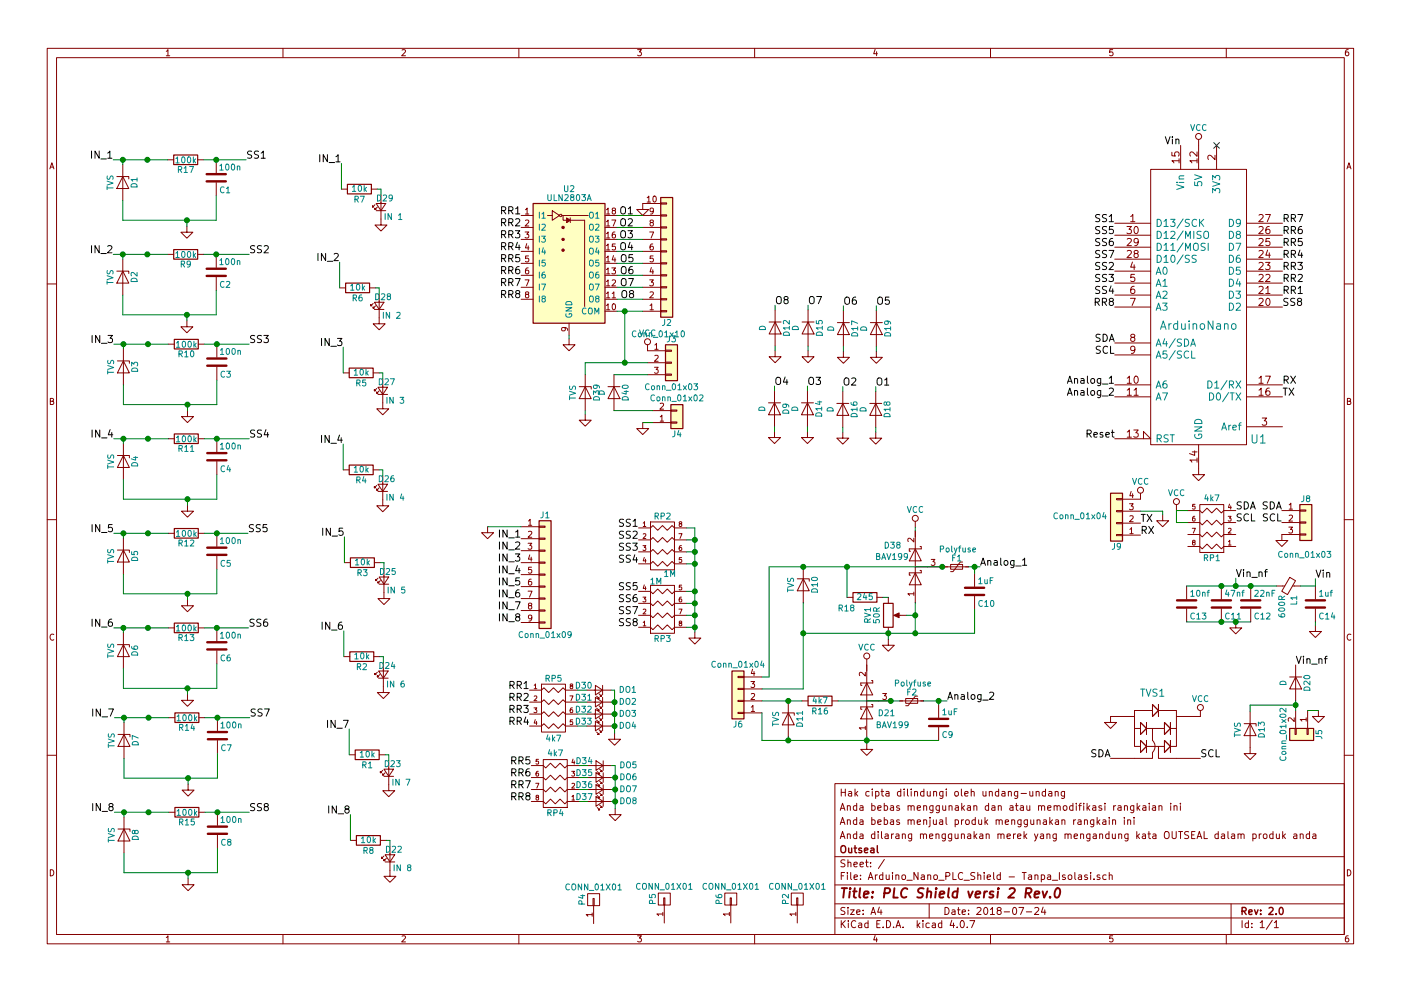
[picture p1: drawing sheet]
<svg xmlns="http://www.w3.org/2000/svg" width="297mm" height="210mm" viewBox="0 0 297 210" stroke-linecap="round" stroke-linejoin="round" font-family="sans-serif">
<g fill="none" stroke="#840000" stroke-width=".21">
<path d="M10 10.3h277v189.9h-277zM12 12.2h273v186.1h-273zM35.3 10.9l.3-.4v1.3M35.3 11.8h.7M60 10.3v1.9M85.2 10.6l.5-.1 .3 .4-.8 .9h.8M110 10.3v1.9M135.2 10.5h.8l-.4 .5 .3 .1 .1 .2-.1 .4-.2 .1-.5-.1M160 10.3v1.9M185.5 10.5l-.3 .9h.8M185.9 11v.8M210 10.3v1.9"/>
<path d="M235.9 10.5h-.6v.6h.6l.1 .5-.3 .2-.4-.1M260 10.3v1.9M285.9 10.5l-.4 .1-.2 .2-.1 .8 .3 .2 .4-.1 .1-.4-.1-.2-.4-.1-.3 .3M10.6 35.8l.4-1.3 .4 1.3M10.7 35.5h.6M24.8 37.5h2.5v.5M26 37.5l1.3 2.5h-2.5zM26 34.9v7.6M35.6 33.9h1.2M41.9 33.9h1.3M45.8 33.9v2.8M45.8 38.7v2.8"/>
<path d="M244 35.9h20.3v58.5h-20.3zM248.5 32.3v.7l.7 .1-.2-.2 .1-.5 .6-.2 .3 .3-.2 .6M250 34.1h-1.5l.4 .5M250 33.7v.9M250.3 30.9v5M253.8 34.1h-1.5l.4 .5M253.8 32.2v1l-1.1-1-.4 .3 .1 .6M253.8 33.7v.9M254.1 29.6v6.3M257.6 32.9v1l-1.1-1-.4 .3 .1 .6M257.9 30.9v5M285.6 35.8l.4-1.3 .4 1.3"/>
<path d="M285.7 35.5h.6M24.8 57.5h2.5v.5M26 57.5l1.3 2.6h-2.5zM26 55v7.6M35.6 54h1.2M39.6 48v1.3h1.3l-1.3 1.2-1.2-1.2h1.2M41.9 54h1.3M45.8 54v2.8M45.8 58.8v2.8M72.4 40.1h1.3M78.7 40.1h1.3M79.5 43.4l-.5 .5v-.2v.2h.2"/>
<path d="M79.8 43.2h2l-1 1.5zM79.8 44.7h2M80 43.9l-.5 .5v-.2v.2h.3M80.8 41.4v6.3h1.2l-1.2 1.3-1.3-1.3h1.3M110.5 45.7h2.5M110.5 48.3h2.5M110.5 50.8h2.5M110.5 53.3h2.5M110.5 55.9h2.5M110.5 58.4h2.5M111.3 49.2h.8l-.4 .5 .4 .1v.6l-.2 .1-.6-.1M111.3 59.4h.9l-.6 1.2"/>
<path d="M111.4 44.5l.4-.4v1.3M111.4 46.8l.5-.1 .2 .3-.8 .9h.8M111.4 45.4h.7M111.7 51.7l-.3 .9h.8M112 56.8l-.4 .1-.1 .2-.1 .8 .2 .2 .5-.1-.1-.6-.4-.1-.2 .3M112 52.2v.8M112.1 54.3h-.6l-.1 .6h.7v.5l-.2 .2-.5-.2M116.1 45.7h1M117.1 44.7l1.5 1-1.5 1zM119.1 45.7h5.6M119.4 45.7v1h4.6v18.3M120.9 46.2v1"/>
<path d="M128.3 45.7h2.5M128.3 48.3h2.5M128.3 50.8h2.5M128.3 53.3h2.5M128.3 55.9h2.5M128.3 58.4h2.5M128.6 59.7l.3-.3v1.2M128.6 57.2l.3-.4v1.3M128.6 54.7l.3-.4v1.3M128.6 52.1l.3-.3v1.2M128.6 49.6l.3-.4v1.3M128.6 47l.3-.3v1.2"/>
<path d="M128.6 44.5l.3-.4v1.3M128.6 45.4h.7M128.6 58.1h.7M128.6 55.6h.7M128.6 53h.7M128.6 50.5h.7M128.6 47.9h.7M129.7 56.8h.8l-.4 .5 .4 .1v.6l-.2 .1-.6-.1M129.7 46.7h.9l-.6 1.2M129.8 59.5l.5-.1 .2 .3-.8 .9h.8M130 44.7l-.2-.3v-.2h.7v.3l-.6 .2-.1 .2v.4l.2 .1h.3l.2-.2v-.4l-.2-.1M130.1 54.2l-.3 .9h.8"/>
<path d="M130.4 49.2l-.4 .1-.2 .2v.7l.2 .3 .5-.1-.1-.6-.4-.1-.2 .2M130.4 54.7v.9M130.5 51.8h-.7v.5h.7v.6l-.2 .1-.5-.1M136.3 45.7h3.8M136.3 48.3h3.8M136.3 50.8h3.8M136.3 53.3h3.8M136.3 55.9h3.8M136.3 58.4h3.8M137.2 42l.4-.4v1.3M137.2 42.9h.7M137.7 59.4h.8l-.4 .5 .4 .1v.5l-.2 .1-.6-.1"/>
<path d="M137.7 49.2h.9l-.6 1.3M138 47.2l-.2-.2 .1-.3 .6 .1v.3l-.6 .2-.1 .2 .1 .3 .1 .1h.3l.2-.2v-.4l-.2-.1M138.1 56.8l-.3 .9h.8M138.4 51.8h-.4l-.1 .3-.1 .7 .2 .2 .5-.1-.1-.6-.4-.1-.2 .3M138.4 57.2v.9M138.5 54.3h-.6l-.1 .6h.7v.5l-.2 .2-.5-.2M138.5 44.7l-.2 .2h-.4v-.7l.4-.1 .2 .3v.7l-.3 .3h-.3M138.5 41.7l.2-.1a.67 .67 0 0 1 .5 .6 .67 .67 0 0 1-.5 .7l-.3-.5zM140.1 43h1.3v.3h-1.3zM140.1 45.6h1.3v.2h-1.3zM140.1 48.1h1.3v.3h-1.3zM140.1 50.7h1.3v.2h-1.3z"/>
<path d="M140.1 53.2h1.3v.3h-1.3zM140.1 55.7h1.3v.3h-1.3zM140.1 58.3h1.3v.2h-1.3zM140.1 43.2h-3.8v1.2h1.2l-1.2 1.3-1.3-1.3h1.3M236.3 47.4h7.7M236.3 57.5h7.7M236.3 49.9h7.7M236.3 55h7.7M236.3 52.4h7.7M238.9 48.1h1l-.5 .5 .5 .3-.1 .5-.2 .2-.7-.2M239 53.3l.6-.2 .3 .5-1 1.1h1M239 50.7l.6-.1 .3 .4-1 1.1h1"/>
<path d="M239.7 45.9l.5-.4v1.5M239.7 47h.9M240.1 55.6l-.4 1.1h1M240.5 56.2v1M240.5 58.2h-.7l-.1 .7 .3-.1 .5 .1 .1 .6-.3 .2-.6-.1M240.6 48.2l.2-.1a.81 .81 0 0 1 .5 .7 .81 .81 0 0 1-.5 .8l-.2-.2-.2-.4zM240.7 53.8l-.3-.3 .1-.2 .2-.2 .5 .1 .1 .2-.1 .2-.6 .3-.2 .2v.3l.3 .3h.3l.3-.3v-.3l-.3-.3M241.3 51.3l-.3 .2h-.3l-.3-.2 .1-.6 .5-.1a.96 .96 0 0 1-.1 1.5h-.3M264.3 47.4h7.6M264.3 57.5h7.6M264.3 49.9h7.6M264.3 55h7.6"/>
<path d="M264.3 52.4h7.6M266.9 58.4l.6-.2 .3 .4-.9 1.1h.9M266.9 55.8l.6-.1 .3 .4-.9 1.1h.9M266.9 53.3l.6-.2 .3 .5-.9 1.1h.9M266.9 50.7l.6-.1 .3 .4-.9 1.1h.9M266.9 48.2l.6-.1 .3 .4-.9 1.1h.9M266.9 45.7l.6-.2 .3 .4-.9 1.1h.9M268.3 55.7h1l-.5 .6 .5 .2-.1 .5-.2 .2-.7-.2M268.3 45.5h1l-.6 1.5M268.4 58.4l.6-.2 .3 .4-1 1.1h1M268.8 53.1l-.4 1h.9M269.1 48.1h-.4a.99 .99 0 0 0 0 1.5l.5-.2 .1-.5-.3-.3h-.3l-.3 .3"/>
<path d="M269.1 53.6v1.1M269.2 50.6h-.7l-.1 .7 .2-.1 .5 .1 .2 .5-.3 .3-.6-.1M10 60.2h2M24.9 76.6h2.5v.5M26.2 76.6l1.2 2.5h-2.5zM26.2 74v7.7M35.7 73h1.3M39.6 68.1v1.2h1.3l-1.3 1.3-1.2-1.3h1.2M42 73h1.3M46 73v2.8M46 77.8v2.8M72 61.1h1.3"/>
<path d="M72.8 79.1h1.2M78.4 61.1h1.2M79.1 64.4l-.5 .5v-.3v.3h.3M79.1 79.1h1.3M79.4 64.1h2l-1 1.6zM79.4 65.7h2M79.6 64.9l-.5 .5v-.3v.3h.3M80.4 62.4v6.3h1.3l-1.3 1.3-1.3-1.3h1.3M110.5 61h2.5M110.5 63.5h2.5M111.6 62.5l-.2-.3 .1-.2h.6v.3l-.6 .2-.1 .2 .1 .4 .1 .1h.3l.2-.3v-.3l-.2-.1M119.6 69.5l.3 .2-.1 .4h-.6l-.1-.4 .2-.2h.7l.3 .3v.3"/>
<path d="M120.6 71.9v1.2h1.3l-1.3 1.3-1.2-1.3h1.2M120.6 68.6v2.5M124.1 79.5v7.6M128.3 61h2.5M128.3 63.5h2.5M128.3 66h2.5M128.6 64.8l.3-.3v1.2M128.6 62.3l.3-.4v1.3M128.6 65.7h.7M128.6 63.2h.7M128.6 60.6h.7M129.8 62.3l.3-.4v1.3"/>
<path d="M129.8 63.2h.7M129.9 64.6l.2-.1a.67 .67 0 0 1 .4 .6 .67 .67 0 0 1-.4 .6l-.3-.5zM130.2 79.5v7.6M136.3 61h3.8M136.3 63.5h3.8M136.3 66h3.8M137.3 73.1v1.3h3.8M137.3 77h3.8M137.3 79.5h3.8M137.8 64.8l.4-.3v1.2M137.8 62l.5-.1 .2 .4-.8 .9h.8M137.8 65.7h.7"/>
<path d="M138.8 77.9h.7l-.4 .5 .4 .1v.6l-.2 .1-.5-.1M138.8 73.2l.4-.4v1.3M138.8 75.5l.5-.1 .2 .3-.7 1h.7M138.8 74.1h.7M140.1 60.8h1.3v.3h-1.3zM140.1 63.4h1.3v.2h-1.3zM140.1 65.9h1.3v.3h-1.3zM141.1 79.4h1.3v.2h-1.3zM141.1 76.8h1.3v.3h-1.3zM141.1 74.3h1.3v.2h-1.3zM163.1 68.3h2.5M164.3 68.3l1.3 2.6h-2.5z"/>
<path d="M164.3 74.4v1.3h1.3l-1.3 1.3-1.2-1.3h1.2M164.3 65.8v7.6M170.1 68.3h2.5M171.3 68.3l1.3 2.6h-2.5zM171.3 74.4v1.3h1.3l-1.3 1.3-1.2-1.3h1.2M171.3 65.8v7.6M177.5 68.4h2.6M178.8 68.4l1.3 2.6h-2.6zM178.8 74.5v1.3h1.3l-1.3 1.3-1.3-1.3h1.3M178.8 65.9v7.6M184.5 68.4h2.6M185.8 68.4l1.3 2.6h-2.6z"/>
<path d="M185.8 74.5v1.3h1.3l-1.3 1.3-1.3-1.3h1.3M185.8 65.9v7.6M236.3 60.1h7.7M236.3 62.6h7.7M236.3 65.1h7.7M236.3 72.8h7.7M236.3 75.3h7.7M239.7 63.3h1l-.7 1.5M240 71.6l-.3-.3 .1-.2 .2-.2 .5 .1 .1 .2-.1 .2-.6 .2-.2 .3v.3l.3 .2h.3l.3-.2v-.3l-.3-.3M240.5 60.8h-.5a.99 .99 0 0 0 0 1.5l.5-.2 .1-.5-.3-.3h-.3l-.3 .3M240.6 80l.2-.2a.81 .81 0 0 1 .5 .8 .81 .81 0 0 1-.5 .7l-.2-.1-.2-.5zM240.6 74.1l-.3 .3h-.3l-.3-.3 .1-.5 .5-.1a.96 .96 0 0 1-.1 1.5h-.3"/>
<path d="M264.3 60.1h7.6M264.3 62.6h7.6M264.3 65.1h7.6M266.9 63.4l.6-.1 .3 .4-.9 1.1h.9M266.9 60.9l.6-.1 .3 .4-.9 1.1h.9M268.3 79.8h1l-.6 1.5M268.4 61.2l.4-.4v1.5M268.4 62.3h.9M268.5 63.4l.3-.1a.81 .81 0 0 1 .5 .8 .81 .81 0 0 1-.5 .7l-.3-.1-.1-.5zM285 60.2h2M10.7 85.1h.5l.1-.5-.6-.1v1.3h.5l.2-.4-.3-.3M24.9 96.6h2.5v.5"/>
<path d="M26.2 96.6l1.2 2.6h-2.5zM26.2 94.1v7.6M35.7 93.1h1.3M39.8 87.1v1.3h1.2l-1.2 1.3-1.3-1.3h1.3M42 93.1h1.3M46 93.1v2.8M46 97.9v2.8M72.8 99.7h1.2M79.1 99.7h1.3M79.9 82.4l-.5 .5v-.2v.2h.2M80.1 82.2h2.1l-1 1.5zM80.1 83.7h2.1"/>
<path d="M80.4 82.9l-.5 .5v-.2v.2h.2M81.2 80.4v6.3h1.2l-1.2 1.3-1.3-1.3h1.3M122.8 82h2.5v.5M124.1 87.9v1.2h1.2l-1.2 1.3-1.3-1.3h1.3M124.1 82l1.2 2.6h-2.5zM128.9 82h2.5M130.2 82l1.2 2.6h-2.5zM136.3 89.7v1.2h1.2l-1.2 1.3-1.3-1.3h1.3M138.4 89.7h3.8M138.4 87.1h3.8M140 88.4l.3-.3v1.3M140 85.6l.5-.1 .2 .4-.8 .9h.8"/>
<path d="M140 89.4h.7M142.2 87h1.3v.2h-1.3zM142.2 89.5h1.3v.3h-1.3zM162.9 85.5h2.6M164.2 85.5l1.3 2.5h-2.6zM164.2 91.6v1.2h1.3l-1.3 1.3-1.3-1.3h1.3M164.2 82.9v7.6M169.9 85.5h2.6M171.2 85.5l1.3 2.5h-2.6zM171.2 91.6v1.2h1.3l-1.3 1.3-1.3-1.3h1.3M171.2 82.9v7.6M177.4 85.6h2.6"/>
<path d="M178.7 85.6l1.3 2.5h-2.6zM178.7 91.7v1.3h1.3l-1.3 1.2-1.3-1.2h1.3M178.7 83.1v7.6M184.4 85.6h2.5M185.7 85.6l1.2 2.5h-2.5zM185.7 91.7v1.3h1.2l-1.2 1.2-1.3-1.2h1.3M185.7 83.1v7.6M236.3 93.1h7.7l-1.6-1.5v1.5M236.3 81.7h7.7M236.3 84.2h7.7M239 80.2l.4-.4v1.5M239 82.8l.4-.5v1.6"/>
<path d="M239 91.7l.4-.5v1.6M239 81.3h.9M239 83.9h.9M239 92.8h.9M240.4 91.2h.9l-.5 .6 .5 .3-.1 .5-.2 .2-.6-.2M240.4 82.8l.5-.5v1.6M240.4 83.9h.9M252.8 95.9h1M253.3 95.7v.9l-1.1-.4M253.8 97.6h-1.5l.4 .5M253.8 97.2v.9M254.1 94.4v6.3h1.3l-1.3 1.3-1.2-1.3h1.2"/>
<path d="M264.3 90.5h7.6M264.3 81.7h7.6M264.3 84.2h7.6M266.9 82.8l.5-.5v1.6M266.9 80.2l.5-.4v1.5M266.9 81.3h.9M266.9 83.9h.9M267.6 88.7h1l-.6 .6 .6 .3-.1 .5-.3 .1-.6-.1M269.1 82.3l-.4 .1a.99 .99 0 0 0 0 1.5l.5-.2 .1-.5-.3-.3h-.3l-.3 .3M285.7 85.1h.5l.1-.5-.6-.1v1.3h.5l.2-.4-.3-.3M10 110.3h2M24.9 116.7h2.5v.5"/>
<path d="M26.2 116.7l1.2 2.5h-2.5zM26.2 114.2v7.6M35.7 113.2h1.3M39.8 107.2v1.3h1.2l-1.2 1.2-1.3-1.2h1.3M42 113.2h1.3M46 113.2v2.7M46 118v2.8M73 119.4h1.3M79.4 119.4h1.2M79.9 103l-.5 .5v-.3v.3h.2M80.1 102.7h2.1l-1 1.6zM80.1 104.3h2.1"/>
<path d="M80.4 103.5l-.5 .5v-.2v.2h.2M81.2 101v6.3h1.2l-1.2 1.3-1.3-1.3h1.3M103.4 111.8v1.2h1.2l-1.2 1.3-1.3-1.3h1.3M110.5 111.8h3.8M110.5 114.3h3.8M110.5 116.8h3.8M110.5 119.4h3.8M112 115.3h.8l-.5 .4 .4 .1v.6l-.2 .1-.5-.1M112 110.5l.4-.3v1.2M112 112.8l.5-.1 .3 .4-.8 .9h.8M112 111.4h.8M112.3 117.7l-.3 .9h.8"/>
<path d="M112.6 118.2v.9M114.3 119.2h1.3v.3h-1.3zM114.3 116.7h1.3v.3h-1.3zM114.3 114.2h1.3v.2h-1.3zM114.3 111.6h1.3v.3h-1.3zM135.4 119.6h2.5l.5-.5 1 1 1.1-1 1 1 1-1 .5 .5h2.5M135.4 117.1h2.5l.5-.5 1 1 1.1-1 1 1 1-1 .5 .5h2.5M135.4 114.5h2.5l.5-.5 1 1.1 1.1-1.1 1 1.1 1-1.1 .5 .5h2.5M135.4 112h2.5l.5-.5 1 1 1.1-1 1 1 1-1 .5 .5h2.5M136.3 115.8h.6l-.3 .3 .3 .2v.4h-.6M136.4 111l.3-.3v1M136.4 113.3l.4-.1 .1 .3-.6 .7h.6"/>
<path d="M136.4 111.7h.5M136.6 118.3l-.2 .7h.6M136.9 118.6v.7M137.9 110.7h5.1v10.2h-5.1zM143.9 113.2h.7l-.4 1M144.2 111.1l-.2-.2 .1-.2h.4v.3l-.5 .3 .2 .4 .3-.1v-.4l-.1-.1M144.5 115.8l-.4 .1-.1 .7 .2 .2 .3-.1v-.5l-.3-.1-.2 .3M144.5 118.3h-.5v.5l.5-.1v.5h-.5M193.8 114.2v.8l-1-.8-.3 .2 .1 .5M194.1 116.5l1.2 2.5h-2.5zM194.1 110.6v1.3M194.1 112.6v15.3"/>
<path d="M195.1 115.9h.2v.6h-2.5v.5h.2M197.4 118.7h.8l-.4 .5 .4 .1v.5l-.2 .2-.6-.2M201.5 119.8h2.6v1h-2.6zM204.1 119.2h-.5l-1.5 2.1h-.6M236.7 105.8h1.3v.2h-1.3zM236.7 108.3h1.3v.3h-1.3zM236.7 110.9h1.3v.2h-1.3zM236.7 113.4h1.3v.3h-1.3zM238 113.5h3.8M238 111h3.8M238 108.5h3.8M239.5 106.9h.8l-.5 .5 .4 .1v.5l-.2 .1-.5-.1"/>
<path d="M239.5 112.3l.4-.3v1.2M239.5 109.5l.5-.1 .3 .4-.8 .9h.8M239.5 113.2h.8M239.8 104.3l-.3 .9h.8M240.1 104.7v.9M241.8 104.6v1.3h-3.8M246.5 109.2v1.3h1.3l-1.3 1.3-1.3-1.3h1.3M249.4 107.1v1.2M251.8 108.3h2.6l.5 .5 1-1 1 1 1-1 1.1 1 .5-.5h2.5M251.8 110.9h2.6l.5 .5 1-1 1 1 1-1 1.1 1 .5-.5h2.5M251.8 113.4h2.6l.5 .5 1-1 1 1 1-1 1.1 1 .5-.5h2.5M251.8 115.9h2.6l.5 .6 1-1.1 1 1.1 1-1.1 1.1 1.1 .5-.6h2.5"/>
<path d="M252.8 112.1h.6l-.4 1M253 115.1l-.2-.2 .1-.2h.4l.1 .3-.6 .3 .2 .3 .4-.1v-.3l-.2-.1M253.3 109.5l-.3 .1-.2 .8 .2 .2 .4-.1-.1-.5-.3-.1-.2 .2M253.4 107h-.5l-.1 .5 .5-.1 .1 .5h-.6M254.4 107.1h5.1v10.1h-5.1zM260.4 109.5h.6l-.3 .4 .3 .1v.5h-.6M260.5 114.9l.2-.3v1M260.5 112.2l.3-.1 .2 .3-.6 .7h.6M260.5 115.6h.5M260.7 107l-.2 .7h.6M260.9 107.3v.7M271.8 110.9h3.8"/>
<path d="M271.8 108.3h3.8M273.3 111.8h.7l-.4 .5 .4 .1v.6l-.2 .1-.5-.1M273.3 107.1l.4-.3v1.2M273.3 109.4l.5-.1 .2 .3-.7 1h.7M273.3 108h.7M275.6 113.3h1.3v.2h-1.3zM275.6 110.7h1.3v.3h-1.3zM275.6 108.2h1.3v.3h-1.3zM275.6 113.4h-3.8v1.3h1.2l-1.2 1.2-1.3-1.2h1.3M285 110.3h2M11.4 134.6a.58 .58 0 0 0-.8 .6 .58 .58 0 0 0 .8 .5M24.9 136.8h2.5v.5"/>
<path d="M26.2 136.8l1.2 2.5h-2.5zM26.2 134.2v7.7M35.7 133.2h1.3M39.8 127.2v1.3h1.2l-1.2 1.3-1.3-1.3h1.3M42 133.2h1.3M46 133.2v2.8M46 138v2.8M72.9 139.3h1.3M79.2 139.3h1.3M80.1 122.7l-.5 .5v-.3v.3h.3M80.4 122.4h2l-1 1.5zM80.4 123.9h2"/>
<path d="M80.6 123.2l-.5 .5v-.3v.3h.3M81.4 120.6v6.4h1.3l-1.3 1.3-1.3-1.3h1.3M110.5 121.9h3.8M110.5 124.5h3.8M110.5 127h3.8M110.5 129.5h3.8M110.5 132.1h3.8M112 125.4h.8l-.5 1.3M112.3 128.5l-.3-.2 .1-.2h.6v.3l-.6 .1-.1 .2 .1 .4 .2 .1h.2l.3-.2-.1-.4-.2-.1M112.6 122.9h-.3l-.2 .3-.1 .7 .3 .2 .4-.1-.1-.6h-.3l-.3 .2M112.7 120.3h-.6l-.1 .6h.7v.6l-.2 .1-.5-.1M112.8 131l-.3 .3-.4-.1v-.6l.4-.1 .3 .2-.1 .8-.3 .3h-.3"/>
<path d="M114.3 131.9h1.3v.3h-1.3zM114.3 129.4h1.3v.3h-1.3zM114.3 126.9h1.3v.2h-1.3zM114.3 124.3h1.3v.3h-1.3zM114.3 121.8h1.3v.2h-1.3zM135.4 125.5h2.5l.5 .5 1-1 1.1 1 1-1 1 1 .5-.5h2.5M135.4 128h2.5l.5 .5 1-1 1.1 1 1-1 1 1 .5-.5h2.5M135.4 130.6h2.5l.5 .5 1-1.1 1.1 1.1 1-1.1 1 1.1 .5-.5h2.5M135.4 133.1h2.5l.5 .5 1-1 1.1 1 1-1 1 1 .5-.5h2.5M136.3 126.7h.6l-.3 .4 .3 .1v.4h-.6M136.4 132.1l.3-.3v1M136.4 129.3l.4-.1 .1 .3-.6 .7h.6"/>
<path d="M136.4 132.8h.5M136.6 124.1l-.2 .7h.6M136.9 124.5v.7M137.9 124.2h5.1v10.2h-5.1zM143.9 129.2h.7l-.4 1M144.2 132.2l-.2-.2 .1-.2h.4v.3l-.5 .3 .2 .4 .3-.1v-.4l-.1-.1M144.5 126.7l-.4 .1-.1 .7 .2 .2 .3-.1v-.5h-.3l-.2 .2M144.5 124.1h-.5v.5h.5v.5h-.5M147.3 134.1v1.3h1.3l-1.3 1.2-1.3-1.2h1.3M169 122.8h2.6v.5M170.3 122.8l1.3 2.5h-2.6zM170.3 120.3v7.6"/>
<path d="M179.6 126.7h1.2M183.8 139.8v16.5M185.9 126.7h1.3M188.3 135.6v1.3h1.3l-1.3 1.3-1.2-1.3h1.2M188.3 126.7v1.3M188.3 133.1v1.3M189.9 130.6h2.3M193.8 126h-1.3l.3 .3M193.8 125.6v.7M194.1 121.5l1.2 2.6h-2.5zM194.1 120.3h5M195.1 121h.2v.5h-2.5v.5h.2"/>
<path d="M200.3 120.3h5.1M206.6 121.7v2.8M206.6 126.5v2.8M251.6 124.3v2.8M251.6 129.2v2.7M259 124.3v2.8M259 129.2v2.7M262 131.9v1.3h1.3l-1.3 1.3-1.3-1.3h1.3M265.2 124.3v2.8M265.2 129.2v2.7M270.6 124.3h1.8M273.5 122.5l1.2 .7-1.7 3-1.2-.8z"/>
<path d="M274.1 124.3h1.6M278.9 132.7v1.3h1.3l-1.3 1.2-1.3-1.2h1.3M278.9 124.3v2.8M278.9 129.2v2.7M286.4 134.6a.58 .58 0 0 0-.8 .6 .58 .58 0 0 0 .8 .5M25 155.8h2.6v.5M26.3 155.8l1.3 2.6h-2.6zM26.3 153.3v7.6M35.8 152.3h1.3M39.8 147.3v1.3h1.2l-1.2 1.3-1.3-1.3h1.3M42.2 152.3h1.2M46.1 152.3v2.8"/>
<path d="M46.1 157.1v2.8M80 142.6l-.5 .5v-.2v.2h.3M80.3 142.4h2l-1 1.5zM80.3 143.9h2M80.5 143.1l-.5 .5v-.2v.2h.3M81.3 140.6v6.3h1.2l-1.2 1.3-1.3-1.3h1.3M112.3 154h2.5l.5-.5 1 1.1 1-1.1 1.1 1.1 1-1.1 .5 .5h2.5M112.3 151.5h2.5l.5-.5 1 1 1-1 1.1 1 1-1 .5 .5h2.5M112.3 149h2.5l.5-.5 1 1 1-1 1.1 1 1-1 .5 .5h2.5M112.3 146.4h2.5l.5-.5 1 1 1-1 1.1 1 1-1 .5 .5h2.5M113.2 150.2h.6l-.3 .4 .3 .1v.4h-.6M113.3 145.4l.2-.3v1"/>
<path d="M113.3 147.7l.3-.1 .2 .3-.6 .8h.6M113.3 146.1h.5M113.5 152.7l-.2 .7h.6M113.7 153.1v.6M114.8 145.2h5.1v10.1h-5.1zM120.8 147.6h.7l-.4 1.1M121.1 145.5l-.2-.1 .1-.2h.4v.2l-.5 .3 .2 .4 .3-.1v-.4l-.1-.1M121.4 150.2l-.4 .1-.1 .7 .2 .2 .3-.1v-.5h-.3l-.2 .2M121.4 152.7h-.5v.5h.5v.4h-.5M124.5 146.4h5M124.5 149h5M124.5 151.5h5"/>
<path d="M124.5 154h5M126.2 145.4l1.6 1-1.6 1zM126.2 147.9l1.6 1.1-1.6 1zM126.2 150.5l1.6 1-1.6 1zM126.2 153l1.6 1-1.6 1.1zM126.5 147.7l.5 .5h-.3h.3v-.3M126.5 150.2l.5 .5h-.3h.3v-.2M126.5 152.8l.5 .5h-.3h.3v-.3M126.5 155.3l.5 .5h-.3h.3v-.2M127 147.2l.5 .5h-.2h.2v-.3M127 149.7l.5 .5h-.2h.2v-.2M127 152.3l.5 .5h-.2h.2v-.3"/>
<path d="M127 154.8l.5 .5h-.2h.2v-.2M127.8 145.4v2M127.8 147.9v2.1M127.8 150.5v2M127.8 153v2.1M130.3 155.6v1.2h1.3l-1.3 1.3-1.3-1.3h1.3M156.5 143.5h1.2v.3h-1.2zM156.5 146h1.2v.3h-1.2zM156.5 148.6h1.2v.2h-1.2zM156.5 151.1h1.2v.3h-1.2zM157.7 148.7h3.8M157.7 143.6h3.8"/>
<path d="M157.7 151.3h3.8M157.7 146.2h3.8M159.2 144.6h.8l-.4 .5 .3 .1v.5l-.1 .2-.6-.2M159.3 150l.3-.3v1.2M159.3 147.2l.5-.1 .2 .4-.8 .9h.8M159.3 150.9h.7M159.6 142l-.3 .9h.7M159.9 142.5v.8M165.9 151.3h2.5v.5M167.1 151.3l1.3 2.5h-2.5zM167.1 148.7v7.6M170.1 148.7h1.2"/>
<path d="M176.4 148.7h1.3M183.5 154.4h-1.3l.3 .4M183.5 142.6v.8l-1-.8-.3 .3 .1 .5M183.5 154.1v.7M183.8 157.7v1.3h1.2l-1.2 1.3-1.3-1.3h1.3M183.8 150l1.2 2.5h-2.5zM183.8 144.9l1.2 2.5h-2.5zM183.8 148.7h5M184.8 149.5h.2v.5h-2.5v.5h.3M184.8 144.4h.2v.5h-2.5v.5h.3M187.1 147.1h.8l-.4 .5 .4 .1v.6l-.2 .1-.6-.1M190.8 148.7h5"/>
<path d="M192 148.2h2.6v1h-2.6zM194.6 147.7h-.5l-1.6 2h-.5M199 149.5v2.8M199 154.3v2.8M240.5 152h-5v1.3h1.2l-1.2 1.3-1.3-1.3h1.3M241.8 154.6h-1.3v3.8h1.3M241.8 157.1l1.3 1.3-1.3 1.2zM241.8 153.3l1.3 1.3-1.3 1.2zM243.1 158.4h3.8M243.1 153.3v2.5M243.1 157.1v2.5M243.1 154.6h3.8"/>
<path d="M244.3 154.6v2.5a1.78 1.78 0 0 1 0 2.5v1.3h-8.8M244.3 150.7h-3.8v3.9M244.3 149.5l1.3 1.2-1.3 1.3zM245.6 158.4v2.5h8.9M245.6 150.7h3.8v3.9M245.6 149.5v2.5M246.9 157.1l1.3 1.3-1.3 1.2zM246.9 153.3l1.3 1.3-1.3 1.2zM248.2 154.6h1.2v3.8h-1.2M248.2 153.3v2.5M248.2 157.1v2.5M254.5 150.7v1.3h-5.1"/>
<path d="M263.8 153.5h2.5v.5M265 153.5l1.3 2.6h-2.5zM265 151v8.9h1.3l-1.3 1.3-1.2-1.3h1.2M273.4 143.6h2.6M274.4 152.3v.8l-.9-.8-.4 .2 .1 .5M274.6 154.6h.2v1.2h-.2zM274.7 143.6l1.3 2.6h-2.6zM274.7 141.1v7.6M274.7 150.7v3.9M276.9 152.6h-1.2l.3 .4M276.9 152.3v.7M277.1 154.6h.3v1.2h-.3z"/>
<path d="M277.2 150.7v3.9M279.5 150.7v1.3h1.3l-1.3 1.3-1.2-1.3h1.2M10 160.2h2M25 175.9h2.6v.5M26.3 175.9l1.3 2.5h-2.6zM26.3 173.3v7.7M35.8 172.3h1.3M39.9 166.4v1.2h1.2l-1.2 1.3-1.3-1.3h1.3M42.2 172.3h1.2M46.1 172.3v2.8M46.1 177.2v2.8M74 160.1h1.3"/>
<path d="M74.3 178.3h1.3M80.4 160.1h1.3M80.6 178.3h1.3M81.2 163.4l-.6 .6v-.3v.3h.3M81.4 163.2h2l-1 1.5zM81.4 164.7h2M81.7 164l-.5 .5v-.3v.3h.2M82.4 161.4v6.4h1.3l-1.3 1.2-1.2-1.2h1.2M82.7 179.6v6.3h1.2l-1.2 1.3-1.3-1.3h1.3M112.6 162.4h2.6l.5 .5 1-1 1 1 1-1 1.1 1 .5-.5h2.5M112.6 165h2.6l.5 .5 1-1 1 1 1-1 1.1 1 .5-.5h2.5M112.6 167.5h2.6l.5 .5 1-1 1 1 1-1 1.1 1 .5-.5h2.5"/>
<path d="M112.6 170h2.6l.5 .6 1-1.1 1 1.1 1-1.1 1.1 1.1 .5-.6h2.5M113.6 166.2h.6l-.4 1M113.8 169.2l-.2-.2 .1-.2h.4l.1 .3-.6 .3 .2 .3 .4-.1v-.3l-.2-.1M114.1 163.6l-.3 .1-.2 .8 .2 .2 .4-.1-.1-.5-.3-.1-.2 .2M114.2 161.1h-.5l-.1 .5 .5-.1 .1 .5h-.6M115.2 161.2h5.1v10.1h-5.1zM121.2 163.6h.6l-.3 .4 .3 .1v.5h-.6M121.3 169l.2-.3v1M121.3 166.3l.3-.1 .2 .3-.6 .7h.6M121.3 169.7h.5M121.5 161.1l-.2 .7h.6M121.7 161.4v.7"/>
<path d="M124.6 170h5.1M124.6 167.5h5.1M124.6 165h5.1M124.6 162.4h5.1M126.4 161.4l1.5 1-1.5 1zM126.4 164l1.5 1-1.5 1zM126.4 166.5l1.5 1-1.5 1zM126.4 169l1.5 1-1.5 1.1zM126.6 163.7l.5 .5h-.2h.2v-.2M126.6 166.2l.5 .5h-.2h.2v-.2M126.6 168.8l.5 .5h-.2h.2v-.3M126.6 171.3l.5 .5h-.2h.2v-.2"/>
<path d="M127.1 163.2l.5 .5h-.2h.2v-.3M127.1 165.7l.5 .5h-.2h.2v-.2M127.1 168.3l.5 .5h-.2h.2v-.3M127.1 170.8l.5 .5h-.2h.2v-.2M127.9 161.4v2M127.9 164v2M127.9 166.5v2M127.9 169v2.1M130.4 171.6v1.2h1.3l-1.3 1.3-1.2-1.3h1.2M177 166.3h108v32h-108zM178.2 177.9l.4-1.5 .5 1.5M178.2 174.9l.4-1.5 .5 1.5"/>
<path d="M178.2 171.9l.4-1.5 .5 1.5M178.3 177.5h.7M178.3 174.5h.7M178.3 171.5h.7M178.4 167.4v1.5M178.4 168.1h.8M179.2 167.4v1.5M179.7 177.1l.2-.2 .3 .1 .1 .9M179.7 174.1l.2-.2 .3 .1 .1 .9M179.7 171.1l.2-.2 .3 .1 .1 .9M179.7 170.9v1M179.7 173.9v1"/>
<path d="M179.7 176.9v1M179.9 168h.6l.1 .9M180.6 168.3l-.7 .2 .2 .4 .5-.1M181.3 167.4v1.5M181.4 168.3l.5 .6M181.6 177l-.4-.1-.3 .3 .1 .6 .2 .1 .4-.1M181.6 174l-.4-.1-.3 .3 .1 .6 .2 .1 .4-.1M181.6 171l-.4-.1-.3 .3 .1 .6 .2 .1h.4M181.6 170.4v1.5M181.6 173.4v1.5M181.6 176.4v1.5M181.9 167.9l-.6 .6"/>
<path d="M182.3 177h.6l.1 .9M182.3 174h.6l.1 .9M182.3 171h.6l.1 .9M183 177.3l-.7 .3 .2 .3 .5-.1M183 174.3l-.7 .3 .2 .3 .5-.1M183 171.3l-.7 .3 .2 .3h.5M184.3 168l-.5-.1-.2 .3v.6l.2 .1 .5-.1M184.8 174l.5-.1 .2 .3-.1 .6h-.6M184.8 171l.5-.1 .2 .3-.1 .7h-.6M184.8 170.4v1.5M184.8 173.4v1.5M184.9 167.4v.2"/>
<path d="M184.9 167.9v1M185.5 177l-.5-.1-.2 .3v.6l.2 .1 .5-.1M185.5 176.4v1.5M185.6 168l.5-.1 .3 .3-.2 .6h-.6M185.6 167.9v1.5M186.1 174.4l.7-.1v-.3l-.5-.1-.2 .2 .1 .7h.6M186.1 171.4l.7-.1v-.3l-.5-.1-.2 .2 .1 .8h.6M186.2 176.4v.2M186.2 176.9v1M186.8 167.9h.6M186.9 176.4v1.3l.2 .2M187 167.4v1.3l.4 .2"/>
<path d="M187.5 174l.4-.1 .3 .3-.1 .6h-.6M187.5 171l.4-.1 .3 .3-.1 .7h-.6M187.5 170.4v1.5M187.5 173.4v1.5M187.7 177h.6v.9M187.9 168h.5l.1 .9M188.3 177.3l-.7 .3 .2 .3 .5-.1M188.5 168.3l-.7 .2 .2 .4 .5-.1M188.8 174h.6l.1 .9M188.8 171h.6l.1 .9M189 176.9v1M189.5 176.9l-.5 .3"/>
<path d="M189.5 174.3l-.8 .3 .3 .3 .5-.1M189.5 171.3l-.8 .3 .3 .3h.5M190 177h.6v.9M190.6 177.3l-.7 .3 .2 .3 .5-.1M190.7 174l-.4-.1-.2 .2 .1 .3 .5 .1v.3h-.6M190.7 171l-.4-.1-.2 .2 .1 .3 .5 .1v.4h-.6M191 168l-.4-.1-.3 .3v.6l.3 .1 .4-.1M191 167.4v1.5M191.3 177.1l.2-.2 .4 .1v.9M191.3 176.9v1M191.7 167.4v.2M191.7 167.9v1"/>
<path d="M192.4 167.4v1.3l.2 .2M192.5 174.1l.2-.2 .4 .1 .1 .9M192.5 171.1l.2-.2 .4 .1 .1 .9M192.5 170.9v1M192.5 173.9v1M193.2 174.1l.2-.2 .4 .1v.9M193.2 171.1l.2-.2 .4 .1v.9M193.2 167.4v.2M193.2 167.9v1M193.3 176.9l-.1 1.4-.2 .1h-.3M193.3 177l-.4-.1-.3 .3 .1 .6 .2 .1 .4-.1M193.9 168l.2-.1 .4 .1v.9"/>
<path d="M193.9 167.9v1M194.5 174.4l.7-.1-.1-.3-.4-.1-.2 .2v.7h.6M194.5 171.4l.7-.1-.1-.3-.4-.1-.2 .2v.8h.6M195.1 177.1l.3-.2 .3 .1 .1 .9M195.1 176.9v1M195.8 177.1l.2-.2 .4 .1v.9M195.8 174.1l.2-.2 .4 .1 .1 .9M195.8 171.1l.2-.2 .4 .1 .1 .9M195.8 170.9v1M195.8 173.9v1M195.9 168l-.4-.1-.3 .3v.6l.3 .1 .4-.1M195.9 167.4v1.5"/>
<path d="M196.6 167.9l.1 .9 .3 .1 .2-.1M197.1 177.4l.7-.1-.1-.3-.4-.1-.2 .2 .1 .7h.5M197.2 173.9v1.3l-.3 .2M197.2 173.4v.2M197.2 167.9v1M197.8 170.9v1.4l-.3 .1h-.3M197.8 171l-.4-.1-.3 .3 .1 .6 .2 .1h.4M197.9 173.9l.1 .9 .3 .1 .2-.1M197.9 168l.2-.1 .4 .1 .1 .9M197.9 167.9v1M198.5 177.1l.2-.2 .3 .1 .1 .9M198.5 176.9v1"/>
<path d="M198.5 173.9v1M199.2 170.9l-.1 1.4-.2 .1h-.4M199.2 171l-.5-.1-.2 .3v.6l.2 .1h.5M199.2 174h.6l.1 .9M199.9 174.3l-.7 .3 .2 .3 .5-.1M199.9 170.9v1h.4l.2-.1M199.9 167.9v1.4l-.3 .1-.3-.1M199.9 168l-.4-.1-.3 .3 .1 .6 .2 .1 .4-.1M200.4 176.9v1.4l-.2 .1h-.4M200.4 177l-.4-.1-.3 .3 .1 .6 .2 .1 .4-.1M200.5 170.9v1M200.6 173.4v1.3l.2 .2"/>
<path d="M200.6 167.4v.2M200.6 167.9v1M201.2 171.1l.2-.2 .4 .1 .1 .9M201.2 170.9v1M201.8 176.9l-.1 1.4-.2 .1h-.4M201.8 177l-.5-.1-.2 .3v.6l.2 .1 .5-.1M202.5 176.9l.1 .9 .3 .1 .2-.1M202.5 168l.2-.1 .4 .1 .1 .6-.1 .2-.4 .1-.2-.1zM202.5 174l.4-.1 .3 .3-.1 .6h-.6M202.5 173.9v1.5M202.6 171h.5l.1 .9M203.1 176.9v1"/>
<path d="M203.2 171.3l-.7 .3 .2 .3h.5M203.8 177.1l.2-.2 .4 .1 .1 .9M203.8 167.4v1.3l.2 .2M203.8 176.9v1M203.9 173.9v1M203.9 170.4v1.5M204.1 171.4l.4 .5M204.3 173.9l-.4 .3M204.5 170.9l-.6 .6M204.5 168.4l.8-.1-.1-.3-.4-.1-.3 .2 .1 .7h.6M204.8 174.1l.2-.2 .4 .2 .1 .5-.1 .2-.4 .1-.2-.1zM205.1 171h.6l.1 .9"/>
<path d="M205.2 177h.6v.9M205.8 171.3l-.7 .3 .2 .3h.5M205.8 177.3l-.7 .3 .2 .3 .5-.1M205.9 168l.2-.1 .4 .1 .1 .9M205.9 167.4v1.5M206.5 171.1l.2-.2 .4 .1v.9M206.5 170.9v1M206.5 176.4v1.5M206.7 177.4l.4 .5M206.8 174l-.5-.1-.2 .3v.6l.2 .1 .5-.1M206.8 173.4v1.5M207.1 176.9l-.6 .6"/>
<path d="M207.5 173.9l.1 .9 .3 .1 .2-.1M207.7 177h.6l.1 .9M208.1 173.9v1M208.4 177.3l-.7 .3 .2 .3 .5-.1M208.4 167.9l.1 .9 .3 .1 .2-.1M208.8 173.4v1.5M209 174.4l.4 .5M209 167.9v1M209.1 177.1l.2-.2 .4 .1v.9M209.1 176.9v1M209.4 173.9l-.6 .6M209.6 171l-.4-.1-.3 .3 .1 .6 .2 .1h.4"/>
<path d="M209.6 170.4v1.5M209.8 168l.2-.1 .3 .1 .1 .9M209.8 167.9v1M210.3 171h.6v.9M210.9 171.3l-.7 .3 .3 .3h.4M211.2 174.1l.2-.2 .4 .1v.9M211.2 173.9v1M211.6 177.1l.2-.2 .4 .1v.9M211.6 176.9v1M211.7 171.1l.2-.2 .3 .1 .1 .9M211.7 170.9v1M211.7 168l-.4-.1-.3 .3 .1 .6 .2 .1 .4-.1"/>
<path d="M211.7 167.4v1.5M211.8 174.1l.3-.2 .3 .1 .1 .9M212.2 177.1l.2-.2 .4 .1 .1 .9M212.4 168h.6l.1 .9M213.1 168.3l-.7 .2 .2 .4 .5-.1M213.1 174.4l.7-.1v-.3l-.4-.1-.3 .2 .1 .7h.6M213.5 177.4l.7-.1v-.3l-.5-.1-.2 .2 .1 .7h.6M213.8 168l.2-.1 .4 .1v.9M213.8 167.9v1M214.1 171h.6l.1 .9M214.5 174.1l.2-.2 .4 .1v.9M214.5 173.9v1"/>
<path d="M214.8 171.3l-.7 .3 .2 .3h.5M214.9 176.9v1M215.3 170.9h.5M215.3 176.9l-.4 .3M215.5 170.4v1.3l.3 .2M215.7 177.4l.8-.1-.1-.3-.4-.1-.3 .2 .1 .7h.6M215.8 167.9l-.1 1.4-.2 .1-.4-.1M215.8 168l-.5-.1-.2 .3v.6l.2 .1 .5-.1M216.4 171h.5l.1 .9M216.5 173.9l-.1 1.4-.2 .1h-.4M216.5 174l-.4-.1-.3 .3v.6l.3 .1 .4-.1M216.5 168.3h1.1"/>
<path d="M217 171.3l-.7 .3 .2 .3h.5M217.1 176.4v1.5M217.3 177.4l.4 .5M217.7 170.9l.1 1h.3l.2-.1M217.7 176.9l-.6 .6M217.8 173.9v1.4l-.2 .1h-.4M217.8 174l-.4-.1-.3 .3 .1 .6 .2 .1 .4-.1M218.3 167.9l.1 .9 .4 .1 .2-.1M218.3 170.9v1M218.5 173.9l.1 .9 .4 .1 .2-.1M219 167.9v1M219.2 173.9v1"/>
<path d="M219.3 176.9l.4 1M219.7 168l.2-.1 .4 .1v.9M219.7 167.9v1M219.9 174.1l.2-.2 .4 .1v.9M219.9 173.9v1M220.1 176.9l-.5 1.4-.3 .1M220.2 171.1l.2-.2 .4 .1v.9M220.2 170.9v1M220.6 177h.6l.1 .9M220.8 171.1l.3-.2 .3 .1 .1 .9M221.2 174h.6l.1 .9M221.3 177.3l-.8 .3 .3 .3 .5-.1"/>
<path d="M221.7 168l-.5-.1-.2 .3v.6l.2 .1 .5-.1M221.7 167.4v1.5M221.9 174.3l-.7 .3 .2 .3 .5-.1M222 177.1l.2-.2 .4 .1v.9M222 176.9v1M222.1 171.4l.7-.1v-.3l-.4-.1-.3 .2 .1 .8h.6M222.4 168h.6v.9M222.6 173.4v1.5M222.7 174.4l.5 .5M223 168.3l-.7 .2 .2 .4 .5-.1M223.2 173.9l-.6 .6M223.5 171.1l.2-.2 .4 .1v.9"/>
<path d="M223.5 170.9v1M223.7 168l.2-.1 .4 .1 .1 .9M223.7 167.9v1M223.8 174h.6v.9M224 176.9l-.1 1.4-.2 .1h-.4M224 177l-.5-.1-.3 .3 .1 .6 .2 .1 .5-.1M224.1 171.1l.3-.2 .3 .1 .1 .9M224.4 174.3l-.7 .3 .3 .3 .4-.1M225.1 174.1l.2-.2 .4 .1 .1 .9M225.1 173.9v1M225.5 171.1l.2-.2 .4 .2 .1 .5-.1 .3h-.4l-.2-.1zM225.7 167.9v1.4l-.3 .1-.3-.1"/>
<path d="M225.7 168l-.4-.1-.3 .3 .1 .6 .2 .1 .4-.1M225.8 177.1l.2-.2 .4 .1v.9M225.8 176.9v1M226.4 177.1l.3-.2 .3 .1 .1 .9M227.5 171l-.4-.1-.3 .3v.6l.3 .1h.4M227.5 170.4v1.5M227.6 173.9v1M227.7 177.4l.7-.1v-.3l-.4-.1-.3 .2 .1 .7h.6M228.1 173.9l-.5 .3M228.2 170.4v.2M228.2 170.9v1M228.6 174h.6v.9"/>
<path d="M228.7 170.9h.6M229.1 177.1l.2-.2 .4 .1v.9M229.1 176.9v1M229.2 174.3l-.7 .3 .2 .3 .5-.1M229.3 170.4l-.4 .3v1.2M229.8 170.4v.2M229.8 170.9v1M229.9 174.1l.2-.2 .4 .1 .1 .9M229.9 173.9v1M230.5 170.4v1.5M230.6 171.4l.5 .5M231.1 170.9l-.6 .6"/>
<path d="M231.1 176.9l-.1 1.4-.2 .1h-.3M231.1 177l-.4-.1-.3 .3 .1 .6 .2 .1 .4-.1M231.7 171h.6v.9M231.8 177h.6v.9M231.9 173.9v1.4l-.3 .1h-.3M231.9 174l-.4-.1-.3 .3 .1 .6 .2 .1 .4-.1M232.3 171.3l-.7 .3 .3 .3h.4M232.4 177.3l-.7 .3 .3 .3 .4-.1M232.6 173.4v1.5M232.8 174.4l.4 .5M233.1 177.1l.2-.2 .4 .1 .1 .9M233.1 176.9v1"/>
<path d="M233.2 173.9l-.6 .6M233.6 171l-.4-.1-.2 .2v.3l.6 .1v.4h-.6M233.8 174h.6l.1 .9M234.3 170.4v.2M234.3 170.9v1M234.5 174.3l-.7 .3 .2 .3 .5-.1M235.1 177l-.4-.1-.3 .3 .1 .6 .2 .1 .4-.1M235.1 176.4v1.5M235.2 173.4v.2M235.2 173.9v1M235.8 176.9l.1 .9 .4 .1 .2-.1M235.9 174.1l.2-.2 .4 .1v.9"/>
<path d="M235.9 173.9v1M236.1 170.9v1M236.5 176.9v1M236.6 170.9l-.5 .3M237.1 171h.5l.1 .9M237.2 177.1l.2-.2 .4 .1v.9M237.2 176.9v1M237.7 171.3l-.7 .3 .2 .3h.5M238.4 173.4v.2M238.4 173.9v1M238.4 171.1l.2-.2 .4 .1v.9M238.4 170.9v1"/>
<path d="M239.1 174.1l.2-.2 .4 .1v.9M239.1 173.9v1M239.2 176.9l-.1 1.4-.2 .1h-.4M239.2 177l-.5-.1-.2 .3v.6l.2 .1 .5-.1M240.4 170.9l-.1 1.4-.2 .1h-.3M240.4 171l-.4-.1-.3 .3 .1 .6 .2 .1h.4M240.4 173.4v.2M240.4 173.9v1M241 176.4v1.5M241.1 170.4v1.5M241.2 177.4l.4 .5M241.2 171.4l.5 .5"/>
<path d="M241.6 176.9l-.6 .6M241.7 170.9l-.6 .6M242.2 177h.6l.1 .9M242.3 171h.6l.1 .9M242.9 177.3l-.7 .3 .2 .3 .5-.1M243 171.3l-.8 .3 .3 .3h.5M243.4 176.9h.5M243.6 176.4v1.3l.3 .2M243.7 170.4v.2M243.7 170.9v1M244.4 171h.6v.9M244.4 177h.6l.1 .9"/>
<path d="M245 171.3l-.7 .3 .2 .3h.5M245.1 177.3l-.7 .3 .2 .3 .5-.1M245.7 171.1l.2-.2 .4 .1 .1 .9M245.7 170.9v1M246.9 176.7l.3-.3a.53 .53 0 0 1 .7 .5v.5a.51 .51 0 0 1-.8 .4 1.05 1.05 0 0 1-.2-1.1zM248.2 170.4v.2M248.2 170.9v1M248.5 176.4v1.2l.3 .3h.3l.3-.3v-1.2M248.9 171.1l.2-.2 .4 .1 .1 .9M248.9 170.9v1M249.9 176.4h.8M250.3 170.4v.2"/>
<path d="M250.3 170.9v1M250.3 176.4v1.5M252 176.5l-.6-.1-.2 .3v.3l.7 .4v.4l-.2 .1-.5-.1M252.7 177.1h.5M253.4 176.4h-.7v1.5h.7M253.8 177.9l.5-1.5 .5 1.5M253.9 177.5h.7M255.3 176.4v1.5h.7M258.3 177l-.4-.1-.3 .3 .1 .6 .2 .1 .4-.1M258.3 176.4v1.5M259 177h.6v.9M259.6 177.3l-.7 .3 .3 .3 .4-.1"/>
<path d="M260.3 176.4v1.3l.3 .2M261.1 177h.6l.1 .9M261.8 177.3l-.7 .3 .2 .3 .5-.1M262.5 177.1l.2-.2 .4 .1v.9M262.5 176.9v1M263.1 177.1l.2-.2 .4 .1 .1 .9M265.6 177l.5-.1 .2 .3-.1 .6h-.6M265.6 176.9v1.5M267 176.9v1M267.4 176.9l-.4 .3M267.9 177.1l.2-.2 .5 .2v.5l-.1 .2-.4 .1-.2-.1zM269.9 177l-.4-.1-.3 .3 .1 .6 .2 .1 .4-.1"/>
<path d="M269.9 176.4v1.5M270.6 176.9l.1 .9 .3 .1 .2-.1M271.2 176.9v1M272 176.4v1.5M272.1 177.4l.4 .5M272.5 176.9l-.5 .6M274.3 177h.6l.1 .9M275 177.3l-.8 .3 .3 .3 .5-.1M275.7 177.1l.2-.2 .4 .1v.9M275.7 176.9v1M277.6 177l-.4-.1-.3 .3 .1 .6 .2 .1 .4-.1M277.6 176.4v1.5"/>
<path d="M278.4 177h.5l.1 .9M279 177.3l-.7 .3 .2 .3 .5-.1M285 160.2h2M10.7 184.5a.65 .65 0 0 1 .7 .7 .65 .65 0 0 1-.7 .6zM35.3 198.9l.3-.4v1.3M35.3 199.8h.7M39.9 186.4v1.3h1.2l-1.2 1.3-1.3-1.3h1.3M60 198.3v1.9M81.4 181.6l-.5 .5v-.2v.2h.3M81.7 181.4h2l-1 1.5zM81.7 182.9h2M81.9 182.1l-.5 .5v-.2v.2h.3"/>
<path d="M85.2 198.6l.5-.1 .3 .4-.8 .9h.8M110 198.3v1.9M124.6 189.6h2.5v2.5h-2.5zM125.6 194.1h-1.3l.3 .3M125.6 193.7v.7M125.7 190.6h.3v1.5h-.3zM125.9 192.1v3.9M135.2 198.5h.8l-.4 .5 .3 .1 .1 .2-.1 .4-.2 .1-.5-.1M139.6 189.5h2.5v2.5h-2.5zM140.5 193.9h-1.2l.3 .4M140.5 193.6v.7M140.7 190.5h.3v1.5h-.3z"/>
<path d="M140.8 192v3.8M153.7 189.5h2.5v2.5h-2.5zM154.6 193.9h-1.2l.3 .4M154.6 193.6v.7M154.8 190.5h.3v1.5h-.3zM154.9 192v3.8M160 198.3v1.9M167.8 189.5h2.5v2.5h-2.5zM168.7 193.9h-1.2l.3 .4M168.7 193.6v.7M168.9 190.5h.3v1.5h-.3zM169 192v3.8"/>
<path d="M177 194.8h108M177 191.8h108M177 187.8h108M177 181.8h108M178.4 195.3v1.5M178.4 185.8h.5M178.6 196l.6 .8M179.1 185.1h-.7v1.5M179.1 192.6l-.5-.1-.3 .3 .1 .3 .7 .4v.4l-.2 .1-.6-.1M179.1 182.5l-.5-.1-.3 .3 .1 .3 .7 .4v.4l-.2 .1-.6-.1M179.2 195.3l-.8 .9M179.7 185.1v.2"/>
<path d="M179.7 185.6v1M179.8 192.5v.2M179.8 183.1l.2-.2 .4 .1v.9M179.8 182.4v1.5M179.8 193v1M179.9 195.3v.2M179.9 195.8v1M180.3 193h.8l-.8 1h.8M180.4 185.1v1.3l.2 .2M181.1 183.4l.7-.1-.1-.3-.4-.1-.2 .2v.7h.6M181.1 186.1l.7-.1-.1-.3-.4-.1-.2 .2 .1 .7h.5M181.4 195.5a.71 .71 0 0 0-1 .5 .71 .71 0 0 0 .8 .8l.2-.1"/>
<path d="M181.6 193.5l.7-.1v-.3l-.4-.1-.3 .2 .1 .7h.6M182.1 195.9h.6v.9M182.3 183.4l.8-.1-.1-.3-.4-.1-.3 .2 .1 .7h.6M182.4 186.5v.1M182.4 185.7v.1M182.7 196.2l-.7 .3 .2 .3 .5-.1M183 193.9v.1M183 193.1v.1M183.5 182.9h.6M183.7 182.4v1.3l.4 .2M184 195.9l-.4-.1-.3 .3 .1 .6 .2 .1 .4-.1M184 195.3v1.5"/>
<path d="M184.1 186.6l.5-1.5 .5 1.5M184.2 186.2h.7M184.6 183.8v.1M184.6 183v.1M184.7 194l.4-1.5 .5 1.5M184.8 193.6h.7M185.5 198.5l-.3 .9h.8M185.6 185.6v1M185.9 199v.8M185.9 196h.5M186 185.6l-.4 .3M186.4 192.5l-.3 1h.9"/>
<path d="M186.6 195.3h-.7v1.5h.7M186.8 193v1M187.2 185.7l-.5-.1-.2 .3v.6l.2 .1 .5-.1M187.2 185.1v1.5M187.2 196.7v.1M187.5 182.3l-1.3 2M187.9 185.6l.1 .9 .3 .1 .2-.1M188 195.3a.76 .76 0 0 1 .8 .8 .76 .76 0 0 1-.8 .7zM188.5 185.6v1M189.2 185.1v.2M189.2 185.6v1M189.5 196.7v.1"/>
<path d="M189.9 185.7l.2-.1 .4 .1 .1 .9M189.9 185.6v1M190 196.8l.4-1.5 .6 1.5M190.1 196.4h.7M191.3 185.7l.2-.1 .4 .1 .1 .6-.1 .2-.4 .1-.2-.1zM191.5 196.7v.1M192.3 186.8h1.1M194.5 195.3v1.5M194.6 196.3l.4 .5M194.6 185.1v1.5l-.8-1.5v1.5M195 195.8l-.5 .6M195.4 185.7h.5l.1 .9"/>
<path d="M195.7 195.3v.2M195.7 195.8v1M196 186l-.7 .3 .2 .3 .5-.1M196.7 185.7l.2-.1 .4 .1v.9M196.7 185.6v1M197 191.8v3M197 195.9l-.4-.1-.3 .3 .1 .6 .2 .1 .4-.1M197.7 195.9h.6v.9M198 185.7l.2-.1 .5 .1 .1 .6-.2 .2-.4 .1-.2-.1zM198.3 196.2l-.7 .3 .2 .3 .5-.1M199 186.8h1.2M199.7 195.9l-.5-.1-.2 .3v.6l.2 .1 .5-.1"/>
<path d="M199.7 195.3v1.5M200.4 192.5a.76 .76 0 0 1 .8 .8 .76 .76 0 0 1-.8 .7zM200.5 185.9l.7-.1 .2-.2-.1-.3-.2-.2h-.6v1.5M201.8 195.2l-.4 1.1h1M201.9 193.1h.5l.1 .9M202 185.1v1.5h.7M202.2 195.8v1M202.5 193.4l-.7 .3 .2 .3 .5-.1M202.9 196.7v.1M203 193h.6M203.2 192.5v1.3l.4 .2M203.8 195.4l.1-.1a.8 .8 0 0 1 .6 .8 .8 .8 0 0 1-.6 .7 .97 .97 0 0 1-.1-1.4z"/>
<path d="M204 193.5l.7-.1-.1-.3-.4-.1-.2 .2 .1 .7h.5M204.1 185.3a.71 .71 0 0 0-1 .5 .71 .71 0 0 0 .7 .8l.3-.1M204.4 186.8h1.1M205.1 196.7v.1M205.4 193.9v.1M205.4 193.1v.1M205.6 195.3h1.1l-.7 1.5M206.7 185.2l-.6-.1-.3 .3 .1 .3 .7 .3v.5l-.2 .1-.6-.1M207.1 192.7l.6-.2 .3 .5-.9 1h.9M207.3 185.7l.2-.1 .4 .1v.9M207.3 185.1v1.5M208.7 185.1v.2"/>
<path d="M208.7 185.6v1M208.7 192.7l.2-.2a.8 .8 0 0 1 .5 .8 .8 .8 0 0 1-.5 .7l-.3-.5zM209.3 186.1l.7-.1v-.3l-.5-.1-.2 .2 .1 .7h.6M210 193l.4-.5v1.5M210 194h.8M210 198.3v1.9M210.7 185.1v1.3l.2 .2M211.7 193.2l-.3-.3 .1-.2 .2-.2 .4 .1 .2 .2-.1 .2-.5 .2-.3 .3v.2l.3 .3h.3l.3-.3v-.2l-.3-.3M212.1 185.7l-.4-.1-.3 .3 .1 .6 .2 .1 .4-.1M212.1 185.1v1.5M212.9 193.5h1.1M213.9 186h1.2"/>
<path d="M214.8 192.7l.2-.2a.8 .8 0 0 1 .6 .8 .8 .8 0 0 1-.6 .7l-.3-.5zM216 192.5h1l-.6 1.5M216.7 185.1h.9M217.1 185.1v1.5M217.6 193.5h1.1M218.1 185.7h.6v.9M218.7 186l-.7 .3 .2 .3 .5-.1M219.4 192.7l.6-.2 .2 .5-.9 1h.9M219.4 185.7l.2-.1 .4 .1 .1 .9M219.4 185.6v1M220.8 185.7l.4-.1 .3 .3-.1 .6h-.6M220.8 185.6v1.5"/>
<path d="M221.2 192.5l-.4 1h.9M221.5 193v1M222.1 185.7h.6l.1 .9M222.8 186l-.8 .3 .3 .3 .5-.1M223.1 186.8h1.2M224.6 185.1v1.5M225.8 185.7l-.3-.1-.3 .2 .1 .2 .5 .2v.3h-.6M226.5 185.7l.2-.1 .5 .1 .1 .6-.2 .2-.4 .1-.2-.1zM227.9 185.1v1.3l.2 .2M228.7 185.7h.6v.9M229.3 186l-.7 .3 .2 .3 .5-.1M230.5 185.7l-.3-.1-.3 .2 .1 .2 .5 .2v.3h-.6"/>
<path d="M231.2 185.1v.2M231.2 185.6v1M232 186.5v.1M233.2 185.7l-.4-.1-.2 .2 .1 .2 .5 .2v.3h-.6M234.5 185.7l-.4-.1-.3 .3 .1 .6 .2 .1 .4-.1M235.2 185.7l.2-.1 .4 .1v.9M235.2 185.1v1.5M235.9 198.5h-.6v.7l.6-.1 .1 .5-.3 .2-.4-.1M260 198.3v1.9M261 191.8v6.5M263.3 195.3v1.5M264.7 195.9l-.4-.1-.3 .3 .1 .6 .2 .1 .4-.1"/>
<path d="M264.7 195.3v1.5M265.4 196.7v.1M265.4 195.9v.1M267.2 195.8l.4-.5v1.5M267.2 196.8h.8M269.7 195.2l-1.2 2M270.2 195.8l.4-.5v1.5M270.2 196.8h.8M285.7 184.5a.65 .65 0 0 1 .7 .7 .65 .65 0 0 1-.7 .6zM285.9 198.5l-.4 .1-.2 .3-.1 .7 .3 .2 .4-.1 .1-.4-.1-.2-.4-.1-.3 .3"/>
<circle cx="254.1" cy="29" r=".63"/>
<circle cx="118.9" cy="45.7" r=".25"/>
<circle cx="137.3" cy="72.5" r=".63"/>
<circle cx="194.1" cy="110" r=".63"/>
<circle cx="241.8" cy="104" r=".63"/>
<circle cx="249.4" cy="106.4" r=".63"/>
<circle cx="183.8" cy="139.2" r=".63"/>
<circle cx="254.5" cy="150.1" r=".63"/>
</g>
<g fill="none" stroke="#840000" stroke-width=".3">
<path d="M178.4 179.6l.2-.2a.53 .53 0 0 1 .7 .5v.5a.51 .51 0 0 1-.8 .4 1.05 1.05 0 0 1-.1-1.2zM179.9 179.9l.1 .9 .4 .1 .2-.1M180.6 179.9v1M181.1 179.9h.5M181.3 179.4v1.3l.3 .2M186 179.4v1.3l.2 .2M182.7 180l-.4-.1-.2 .2v.3l.6 .1v.3h-.6M183.3 180.4l.7-.1-.1-.3-.4-.1-.2 .2 .1 .7h.5M184.7 180h.5l.1 .9M185.3 180.3l-.7 .3 .2 .3 .5-.1M263.3 193.3l.8-.1 .1-.2-.1-.3-.2-.2h-.6v1.5M263.7 193.3l.5 .7"/>
<path d="M264.8 193.5l.7-.1-.1-.3-.4-.1-.2 .2v.7h.6M266 193l.3 1 .4-1M267.3 193.9v.1M267.3 193.1v.1M269.1 192.7l.5-.2 .3 .5-.9 1h.9M270.6 193.9v.1M271.3 192.7l.3-.2a.8 .8 0 0 1 .5 .8 .8 .8 0 0 1-.5 .7l-.4-.5z"/>
</g>
<g fill="none" stroke="#840000" stroke-width=".41">
<path d="M178.5 188.4h1.1M179 188.4l-.2 2M180.2 189.1l-.2 1.3M180.3 188.4l-.1 .2 .2-.1-.1-.1-.1 .2M180.9 189.1h.7M181.2 188.4l-.2 1.8 .1 .1 .4 .1M182.4 188.4l-.2 1.8 .2 .2M183.2 189.8l.9-.2v-.4l-.6-.1-.3 .3v.9h.7M184.9 190.3v.1M185.1 189.2l-.1 .2-.1-.1 .2-.1-.1 .2M187.5 189.5l1-.1a.56 .56 0 0 0 .1-.9l-1-.1-.2 2M189.6 188.4l-.2 2h.9"/>
<path d="M192.4 188.6a.87 .87 0 0 0-1 0 .87 .87 0 0 0-.4 1 .69 .69 0 0 0 .3 .8 .69 .69 0 0 0 .9-.1M195.8 188.5l-.7-.1-.3 .2-.1 .6 .8 .4 .1 .5-.4 .3-.7-.1M196.6 189.3l.3-.2 .5 .1-.1 1.2M196.7 188.4l-.2 2M198.4 189.1l-.1 1.3M198.5 188.4v.2l.1-.1-.1-.1v.2M199.2 189.8l1-.2v-.4l-.6-.1-.3 .3-.1 .9h.8M201.2 188.4l-.2 1.8 .2 .2M203 189.2l-.2-.1a.67 .67 0 0 0-.8 .4v.8l.3 .1 .6-.1M203.1 188.4l-.2 2M205.3 189.1l.3 1.3 .6-1.3M206.8 189.8l1-.2v-.4h-.8l-.2 1 .2 .2 .6-.1"/>
<path d="M208.7 189.1l-.1 1.3M209.3 189.1l-.4 .1-.2 .3M210.6 189.2l-.4-.1-.4 .4 .3 .3 .4 .1 .1 .3-.1 .1h-.8M211.6 189.1l-.1 1.3M211.7 188.4v.2l.1-.1-.1-.1v.2M214 188.6l.4-.2h.4l.2 .1 .2 .5-1.5 1.4h1.3M217.5 189.5l.9-.1a.56 .56 0 0 0 .1-.9l-.9-.1-.2 2M218 189.5l.5 .9M219.4 189.8l.9-.2v-.4l-.6-.1-.3 .3v.9h.7M221.1 189.1l.3 1.3 .6-1.3M222.6 190.3v.1M223.9 188.6l.1-.1a.45 .45 0 0 1 .7 .3v.9l-.2 .6-.3 .1-.5-.1a1.65 1.65 0 0 1 .2-1.7z"/>
</g>
<g fill="none" stroke="#000" stroke-width=".21">
<path d="M19.4 32v1.6M21 32v1.6l-.9-1.6v1.6M21.4 33.7h1.2M22.8 32.5l.5-.5v1.6M22.8 33.6h.9M53.4 32.1l-.6-.1-.2 .2v.4l.6 .3 .2 .4-.3 .3-.6-.1M54.8 32.1l-.6-.1-.2 .2v.4l.7 .3 .1 .4-.3 .3-.6-.1M55.4 32.5l.4-.5v1.6M55.4 33.6h.9M67.8 32.8v1.5M69.4 32.8v1.5l-.9-1.5v1.5M69.8 34.5h1.1"/>
<path d="M71.2 33.2l.5-.4v1.5M71.2 34.3h.9M247.1 29l.5 1.5 .5-1.5M248.6 29v.2M248.6 29.5v1M249.3 29.7l.1-.1a.36 .36 0 0 1 .6 .1v.8M249.3 29.5v1M19.4 52.1v1.5M21 52.1v1.5l-.9-1.5v1.5M21.4 53.8h1.2M22.8 52.3l.6-.2 .3 .4-.9 1.1h.9M54 52.2l-.6-.1-.3 .3 .2 .4 .6 .3v.4l-.2 .1h-.6"/>
<path d="M55.4 52.2l-.5-.1-.3 .3 .1 .4 .7 .3v.4l-.3 .1h-.5M56 52.3l.6-.2 .3 .4-.9 1.1h.9M67.4 53.8v1.5M69 53.8v1.5l-.9-1.5v1.5M69.4 55.4h1.2M70.8 53.9l.6-.1 .3 .4-.9 1.1h.9M106.3 54.8h.8l.1-.3v-.3l-.3-.2h-.6v1.5M106.3 49.8l.8-.1 .1-.3v-.3l-.3-.2h-.6v1.6M106.3 47.2l.8-.1 .1-.2v-.3l-.3-.2h-.6v1.5M106.3 44.7l.8-.1 .1-.2v-.4l-.3-.1h-.6v1.5M106.3 57.4l.8-.1 .1-.2v-.4l-.3-.1h-.6v1.5M106.3 59.9l.8-.1 .1-.2v-.3l-.3-.2h-.6v1.5"/>
<path d="M106.3 52.3l.8-.1 .1-.2v-.4l-.3-.1h-.6v1.5M106.7 54.8l.5 .7M106.7 49.8l.5 .7M106.7 47.2l.5 .7M106.7 44.7l.5 .7M106.7 57.4l.5 .7M106.7 59.9l.5 .7M106.7 52.3l.5 .7M107.9 54.8h.7l.2-.3-.1-.3-.2-.2h-.6v1.5M107.9 49.8l.7-.1 .2-.3-.1-.3-.2-.2h-.6v1.6M107.9 47.2l.7-.1 .2-.2-.1-.3-.2-.2h-.6v1.5M107.9 44.7l.7-.1 .2-.2-.1-.4-.2-.1h-.6v1.5"/>
<path d="M107.9 57.4l.7-.1 .2-.2-.1-.4-.2-.1h-.6v1.5M107.9 59.9l.7-.1 .2-.2-.1-.3-.2-.2h-.6v1.5M107.9 52.3l.7-.1 .2-.2-.1-.4-.2-.1h-.6v1.5M108.3 54.8l.5 .7M108.3 49.8l.5 .7M108.3 47.2l.5 .7M108.3 44.7l.5 .7M108.3 57.4l.5 .7M108.3 59.9l.5 .7M108.3 52.3l.5 .7M109.3 48.9h.9l-.5 .6 .5 .3-.1 .5-.2 .2-.6-.2M109.3 59.1h1l-.7 1.5"/>
<path d="M109.3 46.6l.6-.2 .3 .4-.9 1.1h.9M109.3 44.3l.5-.4v1.5M109.3 45.4h.9M109.7 51.4l-.4 1.1h1M110.1 56.6h-.5a.99 .99 0 0 0 0 1.5l.5-.2 .1-.5-.3-.3h-.3l-.3 .3M110.1 52v1M110.1 54h-.7l-.1 .8 .3-.2 .5 .1 .1 .6-.3 .2-.6-.1M131.7 44.1a.5 .5 0 0 1 .6-.2 .5 .5 0 0 1 .3 .5v.8l-.3 .2a.53 .53 0 0 1-.7-.5zM131.7 46.6a.5 .5 0 0 1 .6-.2 .5 .5 0 0 1 .3 .5v.8l-.3 .2a.53 .53 0 0 1-.7-.5zM131.7 49.2a.5 .5 0 0 1 .6-.3 .5 .5 0 0 1 .3 .5v.9l-.3 .2a.53 .53 0 0 1-.7-.5zM131.7 51.7a.5 .5 0 0 1 .6-.2 .5 .5 0 0 1 .3 .5v.8l-.3 .2a.53 .53 0 0 1-.7-.5zM131.8 54.2a.5 .5 0 0 1 .6-.2 .5 .5 0 0 1 .3 .5v.8l-.3 .2a.53 .53 0 0 1-.7-.5z"/>
<path d="M131.8 56.8a.5 .5 0 0 1 .6-.2 .5 .5 0 0 1 .3 .5v.8l-.3 .2a.53 .53 0 0 1-.7-.5zM131.8 59.3a.5 .5 0 0 1 .6-.2 .5 .5 0 0 1 .3 .5v.8l-.3 .2a.53 .53 0 0 1-.7-.5zM133.1 48.9h1l-.5 .6 .5 .3-.1 .5-.2 .2-.7-.2M133.2 44.3l.5-.4v1.5M133.2 46.6l.6-.2 .3 .4-1 1.1h1M133.2 45.4h.9M133.3 59.1h1l-.7 1.5M133.6 51.4l-.4 1.1h1M133.9 52v1M134.1 56.6h-.5a.99 .99 0 0 0 0 1.5l.5-.2 .1-.5-.3-.3h-.3l-.3 .3M134.1 54h-.7l-.1 .8 .3-.2 .5 .1 .1 .6-.3 .2-.6-.1M233.2 45.6l-.6-.1-.2 .2v.4l.6 .3 .2 .4-.3 .2h-.6"/>
<path d="M233.2 55.7h-.6l-.2 .1v.5l.6 .2 .2 .4-.3 .3-.6-.1M233.2 58.3l-.6-.1-.2 .2v.4l.6 .3 .2 .4-.3 .2h-.6M233.2 48.1h-.6l-.2 .1v.4l.6 .3 .2 .4-.3 .3-.6-.1M233.2 50.7l-.6-.1-.2 .1v.5l.6 .3 .2 .3-.3 .3-.6-.1M233.2 53.2l-.6-.1-.2 .2v.4l.6 .3 .2 .4-.3 .3-.6-.1M234.6 45.6l-.6-.1-.2 .2v.4l.7 .3 .1 .4-.3 .2h-.6M234.6 55.7h-.6l-.2 .1v.5l.7 .2 .1 .4-.3 .3-.6-.1M234.6 58.3l-.6-.1-.2 .2v.4l.7 .3 .1 .4-.3 .2h-.6M234.6 48.1h-.6l-.2 .1v.4l.7 .3 .1 .4-.3 .3-.6-.1M234.6 50.7l-.6-.1-.2 .1v.5l.7 .3 .1 .3-.3 .3-.6-.1M234.6 53.2l-.6-.1-.2 .2v.4l.7 .3 .1 .4-.3 .3-.6-.1M235.1 58.2h1l-.5 .6 .5 .3-.1 .5-.2 .1-.7-.1"/>
<path d="M235.1 53.1h1l-.6 1.6M235.2 45.9l.4-.4v1.5M235.2 55.8l.6-.1 .3 .4-1 1.1h1M235.2 47h.9M235.9 50.6l-.4 .1a.99 .99 0 0 0 0 1.4l.5-.1 .1-.5-.3-.3h-.3l-.3 .3M236 48.1h-.7l-.1 .7 .2-.2 .5 .1 .2 .6-.3 .3-.6-.2M272.3 46.3l.7-.1 .2-.2-.1-.3-.3-.2h-.5v1.5M272.3 48.9l.7-.1 .2-.2-.1-.4-.3-.1h-.5v1.5M272.3 51.4l.7-.1 .2-.2-.1-.4-.3-.1h-.5v1.5M272.3 53.9h.7l.2-.3-.1-.3-.3-.2h-.5v1.6M272.3 56.5l.7-.1 .2-.2-.1-.4-.3-.1h-.5v1.5M272.3 59l.7-.1 .2-.2-.1-.3-.3-.2h-.5v1.5"/>
<path d="M272.6 46.3l.6 .7M272.6 48.9l.6 .7M272.6 51.4l.6 .7M272.6 53.9l.6 .8M272.6 56.5l.6 .7M272.6 59l.6 .7M273.8 46.3l.7-.1 .2-.2-.1-.3-.2-.2h-.6v1.5M273.8 48.9l.7-.1 .2-.2-.1-.4-.2-.1h-.6v1.5M273.8 51.4l.7-.1 .2-.2-.1-.4-.2-.1h-.6v1.5M273.8 53.9h.7l.2-.3-.1-.3-.2-.2h-.6v1.6M273.8 56.5l.7-.1 .2-.2-.1-.4-.2-.1h-.6v1.5M273.8 59l.7-.1 .2-.2-.1-.3-.2-.2h-.6v1.5"/>
<path d="M274.2 46.3l.5 .7M274.2 48.9l.5 .7M274.2 51.4l.5 .7M274.2 53.9l.5 .8M274.2 56.5l.5 .7M274.2 59l.5 .7M275.2 45.5h1l-.7 1.5M275.2 55.7h.9l-.5 .6 .5 .2-.1 .5-.2 .2-.6-.2M275.2 58.4l.6-.2 .3 .4-.9 1.1h.9M275.6 53.1l-.4 1h1M276 48.1h-.5a.99 .99 0 0 0 0 1.5l.5-.2 .1-.5-.3-.3h-.3l-.3 .3M276 53.6v1.1"/>
<path d="M276 50.6h-.7l-.1 .7 .3-.1 .5 .1 .1 .5-.3 .3-.6-.1M19.5 71.2v1.5M21.2 71.2v1.5l-.9-1.5v1.5M21.5 72.8h1.2M22.9 71.2h1l-.6 .5 .6 .3-.1 .5-.3 .2-.6-.2M54 71.2h-.6l-.2 .1v.4l.6 .3 .2 .4-.3 .3-.6-.1M55.4 71.2h-.5l-.3 .1v.4l.7 .3 .1 .4-.3 .3-.5-.1M56 71.2h.9l-.5 .5 .5 .3-.1 .5-.2 .2-.6-.2M68.2 71.8v1.5M69.8 71.8v1.5l-.9-1.5v1.5M70.2 73.5h1.1M71.6 71.8h.9l-.5 .6 .5 .3-.1 .5-.2 .1-.6-.1"/>
<path d="M106.3 62.5l.8-.1 .1-.3v-.3l-.3-.2h-.6v1.6M106.7 62.5l.5 .7M107.9 62.5l.7-.1 .2-.3-.1-.3-.2-.2h-.6v1.6M108.3 62.5l.5 .7M109.6 62.3l-.3-.3 .1-.2 .2-.2 .5 .1 .1 .2-.1 .2-.6 .3-.2 .2v.3l.3 .3h.3l.3-.3v-.3l-.3-.3M131.9 61.9a.5 .5 0 0 1 .6-.3 .5 .5 0 0 1 .4 .5l-.1 .9-.3 .2a.53 .53 0 0 1-.6-.5zM133.8 62.3l-.3-.3v-.2l.3-.2 .4 .1 .1 .2v.2l-.7 .3-.1 .2v.3l.3 .3h.2l.3-.3v-.3l-.3-.3M164.7 63.1a.5 .5 0 0 1 .6-.2 .5 .5 0 0 1 .3 .5v.8l-.3 .2a.53 .53 0 0 1-.7-.5zM166.5 80l-.4 1.1h1M166.5 63.6l-.3-.3 .1-.2 .2-.2 .5 .1 .1 .2-.1 .2-.6 .2-.2 .2v.4l.3 .2h.3l.3-.2v-.4l-.3-.2M171.7 63.1a.5 .5 0 0 1 .6-.2 .5 .5 0 0 1 .3 .5v.8l-.3 .2a.53 .53 0 0 1-.7-.5zM173.2 62.9h1l-.7 1.5"/>
<path d="M179.2 63.3a.5 .5 0 0 1 .6-.3 .5 .5 0 0 1 .3 .5v.9l-.3 .2a.53 .53 0 0 1-.7-.5zM181.4 63l-.4 .1a.99 .99 0 0 0 0 1.5l.5-.2 .1-.5-.3-.3h-.3l-.3 .3M186.3 63.1a.5 .5 0 0 1 .5 0 .5 .5 0 0 1 .3 .4l-.1 .9-.3 .2a.53 .53 0 0 1-.6-.5v-.6zM188.5 63h-.7l-.1 .8 .2-.2 .5 .1 .2 .6-.3 .3-.6-.2M230.6 79.8v1.3l.2 .2M232.2 64.1l.7-.1 .2-.2-.1-.4-.2-.1h-.6v1.5M232.6 64.1l.5 .7M233.2 60.8h-.6l-.2 .1v.4l.6 .3 .2 .4-.3 .3-.6-.1M233.2 71l-.5-.1-.3 .2v.4l.7 .3 .1 .4-.3 .2h-.5M233.3 73.5h-.6l-.3 .3 .2 .3 .6 .3v.4l-.2 .2-.6-.1M233.7 64.1l.8-.1 .1-.2-.1-.4-.2-.1h-.6v1.5M233.9 70.9a.77 .77 0 0 1 .9 .8 .77 .77 0 0 1-.9 .7z"/>
<path d="M234.1 64.1l.5 .7M234.6 60.8h-.6l-.3 .3 .2 .3 .6 .3v.4l-.2 .2-.6-.1M234.8 73.6a.72 .72 0 0 0-1 .5 .72 .72 0 0 0 .7 .9l.3-.2M235.2 72.4l.5-1.5 .5 1.5M235.3 72h.8M235.5 73.5v1.5h.7M235.5 64l-.3-.4 .1-.2 .2-.1 .4 .1 .2 .2-.1 .2-.7 .2-.1 .2v.3l.3 .3h.3l.3-.3v-.3l-.3-.2M235.6 60.7l-.4 1.1h.9M235.9 61.3v1M272.3 61.6l.7-.1 .2-.2-.1-.4-.3-.1h-.5v1.5M272.6 61.6l.6 .7M273.1 63.4l-.6-.1-.2 .1v.5l.6 .3 .2 .3-.3 .3-.6-.1"/>
<path d="M273.7 79.8l1 1.5M273.8 61.6l.7-.1 .2-.2-.1-.4-.2-.1h-.6v1.5M274.2 61.6l.5 .7M274.5 63.4l-.6-.1-.3 .3 .2 .4 .6 .2v.5l-.2 .1-.6-.1M274.7 79.8l-1 1.5M275.2 61.2l.5-.4v1.5M275.2 62.3h.9M275.4 64l-.3-.4 .1-.2 .2-.1 .4 .1 .2 .2-.1 .2-.7 .2-.1 .2v.3l.3 .3h.3l.3-.3v-.3l-.3-.2M19.5 91.2v1.6M21.2 91.2v1.6l-.9-1.6v1.6M21.5 92.9h1.2M23.3 91.2l-.3 1h.9"/>
<path d="M23.7 91.7v1.1M54 91.3l-.6-.1-.2 .2v.4l.6 .3 .2 .4-.3 .3-.6-.1M55.4 91.3l-.5-.1-.3 .2v.4l.7 .3 .1 .4-.3 .3-.5-.1M56.4 91.2l-.4 1h1M56.7 91.7v1.1M68.2 92.4v1.5M69.8 92.4v1.5l-.9-1.5v1.5M70.2 94.1h1.1M72 92.3l-.4 1.1h1M72.3 92.9v1M164.6 80.3a.5 .5 0 0 1 .5-.2 .5 .5 0 0 1 .4 .5v.8l-.3 .2a.53 .53 0 0 1-.7-.5zM166.8 80.6v1"/>
<path d="M171.6 80.3a.5 .5 0 0 1 .5-.2 .5 .5 0 0 1 .4 .5l-.1 .8-.3 .2a.53 .53 0 0 1-.6-.5zM173 80.1h1l-.5 .5 .5 .3-.1 .5-.2 .2-.7-.2M179 80.4a.5 .5 0 0 1 .6-.2 .5 .5 0 0 1 .4 .5l-.1 .8-.3 .2a.53 .53 0 0 1-.6-.5zM180.6 80.3l.6-.1 .3 .4-1 1.1h1M186 80.4a.5 .5 0 0 1 .6-.2 .5 .5 0 0 1 .4 .5l-.1 .8-.3 .2a.53 .53 0 0 1-.6-.5zM187.6 80.6l.4-.4v1.5M187.6 81.7h.8M226.3 81.3l.5-1.5 .5 1.5M226.3 83.9l.5-1.6 .5 1.6M226.4 80.9h.8M226.4 83.4h.8M227.8 80.5l.1-.1a.36 .36 0 0 1 .6 .1v.8"/>
<path d="M227.8 83l.1-.1a.36 .36 0 0 1 .6 .2v.8M227.8 80.3v1M227.8 82.8v1.1M229.2 80.4h.6v.9M229.2 82.9h.6v1M229.8 80.7l-.6 .1a.3 .3 0 0 0 .1 .5l.5-.1M229.8 83.2l-.6 .2a.3 .3 0 0 0 .1 .5l.5-.1M230.5 92h.7l.2-.3-.1-.3-.2-.2h-.6v1.6M230.6 82.3v1.4l.2 .2M230.9 92l.5 .8M231.3 80.5l.3-.2 .4 .2 .1 .5-.2 .2-.3 .1-.3-.1zM231.3 83l.3-.2 .4 .2 .1 .6-.2 .2-.3 .1-.3-.2z"/>
<path d="M231.9 92.2l.8-.1-.1-.3-.4-.1-.3 .3 .1 .7h.6M233.4 80.3v1.3l-.3 .2h-.4M233.4 80.4l-.5-.1-.3 .3 .2 .6h.6M233.4 82.8v1.3l-.3 .3-.4-.1M233.4 82.9l-.5-.1-.3 .4 .2 .6h.6M233.7 81.5h1.2M233.7 84h1.2M233.8 91.8l-.3-.1-.3 .3 .1 .2 .5 .1v.4h-.6M234.5 92.2l.7-.1-.1-.3-.4-.1-.2 .3v.7h.6M235.2 80.2l.4-.4v1.5M235.2 82.5l.6-.2 .3 .5-1 1.1h1M235.2 81.3h.9"/>
<path d="M235.6 91.7h.6M235.8 91.2v1.4l.4 .2M272.1 82.3h.8M272.3 80.6l.7-.1 .2-.2-.1-.3-.3-.2h-.5v1.5M272.5 82.3v1.6M272.6 80.6l.6 .7M273.3 82.3l1 1.6M274.3 82.3l-1 1.6M19.5 111.3v1.5M21.2 111.3v1.5l-.9-1.5v1.5M21.5 113h1.2M23.8 111.3h-.8v.7l.2-.1 .5 .1 .2 .5-.4 .3-.5-.1"/>
<path d="M53.7 111.4l-.5-.1-.3 .3 .1 .4 .7 .2v.5l-.3 .1-.5-.1M55.2 111.4l-.6-.1-.2 .1v.5l.6 .3 .2 .3-.3 .3-.6-.1M56.6 111.3h-.8v.7l.2-.1 .5 .1 .1 .5-.3 .3-.5-.1M68.4 112.1v1.5M70.1 112.1v1.5l-.9-1.5v1.5M70.4 113.7h1.2M72.7 112.1h-.8v.7l.2-.2 .5 .1 .1 .6-.3 .3-.5-.2M105.9 112.4v1.6M105.9 115v1.5M105.9 117.5v1.5M107.5 112.4v1.6l-.9-1.6v1.6M107.5 115v1.5l-.9-1.5v1.5"/>
<path d="M107.5 117.5v1.5l-.9-1.5v1.5M107.9 114.1h1.1M107.9 116.7h1.1M107.9 119.2h1.1M109.3 117.5h.9l-.5 .6 .5 .3-.1 .5-.2 .1-.6-.1M109.3 112.9l.5-.5v1.6M109.3 115.1l.6-.1 .3 .4-.9 1.1h.9M109.3 114h.9M109.7 120l-.4 1.1h1M132.2 110.2h-.6l-.2 .1v.4l.7 .3 .1 .4-.3 .3-.6-.1M132.2 112.8l-.6-.1-.2 .1v.5l.7 .3 .1 .3-.3 .3-.6-.1M132.2 115.3l-.6-.1-.2 .2v.4l.7 .3 .1 .4-.3 .3-.6-.1"/>
<path d="M132.2 117.9l-.6-.1-.3 .3 .2 .3 .6 .3v.4l-.2 .2-.6-.1M133.7 110.2h-.6l-.3 .1v.4l.7 .3 .2 .4-.4 .3-.5-.1M133.7 112.8l-.6-.1-.3 .1v.5l.7 .3 .2 .3-.4 .3-.5-.1M133.7 115.3l-.6-.1-.3 .2v.4l.7 .3 .2 .4-.4 .3-.5-.1M133.7 117.9l-.6-.1-.3 .1v.5l.7 .2 .2 .4-.4 .3-.5-.1M134.2 115.2h.9l-.5 .6 .5 .3-.1 .5-.2 .2-.6-.2M134.2 110.6l.5-.4v1.5M134.2 112.8l.6-.1 .3 .4-.9 1.1h.9M134.2 111.7h.9M134.6 117.7l-.4 1.1h1M135 118.3v1M207.9 119.9l.5-1.5 .5 1.5"/>
<path d="M208.1 119.5h.7M209.4 119.1l.1-.1a.36 .36 0 0 1 .6 .1v.8M209.4 118.9v1M210.8 119h.6l.1 .9M211.5 119.3l-.7 .1a.3 .3 0 0 0 .1 .5h.6M212.2 118.4v1.3l.2 .2M213 119.1l.2-.2 .4 .2 .1 .6-.2 .2h-.3l-.2-.1zM215 118.9v1.3l-.3 .2h-.4M215 119l-.4-.1-.4 .3 .2 .7h.6M216.8 118.8l.4-.4v1.5M216.8 119.9h.9M242 109.1h.8"/>
<path d="M242.2 112.5l.7-.1 .2-.2-.1-.4-.3-.1h-.5v1.5M242.4 109.1v1.6M242.5 112.5l.6 .7M243.2 109.1l1 1.6M243.6 111.7l1 1.5M244.2 109.1l-1 1.6M244.6 111.7l-1 1.5M263.2 109.1l-.6-.1-.2 .2v.4l.6 .3 .2 .4-.3 .2h-.6M263.2 106.5h-.6l-.3 .3 .1 .3 .7 .3v.4l-.2 .2-.6-.1M263.8 106.5a.77 .77 0 0 1 .9 .7 .77 .77 0 0 1-.9 .8zM264.7 109.2a.72 .72 0 0 0-1 .5 .72 .72 0 0 0 .7 .8l.3-.1M265.1 108l.5-1.5 .5 1.5"/>
<path d="M265.3 107.6h.7M265.3 109v1.5h.8M268.7 106.5h-.6l-.2 .1v.5l.6 .2 .2 .4-.3 .3-.6-.1M268.7 109.1l-.6-.1-.2 .2v.4l.7 .3 .1 .4-.3 .2h-.6M269.3 106.5a.77 .77 0 0 1 .9 .7 .77 .77 0 0 1-.9 .8zM270.3 109.2a.72 .72 0 0 0-1.1 .5 .72 .72 0 0 0 .8 .8l.3-.1M270.6 108l.5-1.5 .6 1.5M270.8 107.6h.7M270.9 109v1.5h.7M19.5 131.4v1.5M21.2 131.4v1.5l-.9-1.5v1.5M21.5 133h1.2"/>
<path d="M23.7 131.4h-.4a.99 .99 0 0 0 0 1.5l.5-.2 .1-.5-.4-.3h-.2l-.3 .3M53.9 131.4h-.6l-.3 .3 .1 .3 .7 .3v.4l-.2 .2-.6-.1M55.3 131.4h-.6l-.3 .3 .2 .3 .6 .3v.4l-.2 .2-.6-.1M56.6 131.4h-.4a.99 .99 0 0 0 0 1.5l.5-.2 .1-.5-.3-.3h-.3l-.3 .3M68.3 132v1.5M69.9 132v1.5l-.9-1.5v1.5M70.3 133.7h1.2M72.5 132l-.5 .1a.99 .99 0 0 0 0 1.4l.5-.1 .1-.5-.3-.3h-.3l-.3 .3M105.9 120.1v1.5M105.9 122.6v1.5M105.9 125.1v1.6M105.9 127.7v1.5"/>
<path d="M105.9 130.2v1.5M107.5 120.1v1.5l-.9-1.5v1.5M107.5 122.6v1.5l-.9-1.5v1.5M107.5 125.1v1.6l-.9-1.6v1.6M107.5 127.7v1.5l-.9-1.5v1.5M107.5 130.2v1.5l-.9-1.5v1.5M107.9 121.7h1.1M107.9 124.3h1.1M107.9 126.8h1.1M107.9 129.4h1.1M107.9 131.9h1.1M109.3 127.7h1l-.7 1.5"/>
<path d="M109.6 130.9l-.3-.3 .1-.2 .2-.2 .5 .1 .1 .2-.1 .2-.6 .3-.2 .2v.3l.3 .2h.3l.3-.2v-.3l-.3-.3M110.1 125.1l-.5 .1a.99 .99 0 0 0 0 1.5l.5-.2 .1-.5-.3-.3h-.3l-.3 .3M110.1 120.6v1M110.1 122.6h-.7l-.1 .7 .3-.1 .5 .1 .1 .5-.3 .3-.6-.1M132.2 123.7l-.6-.1-.3 .3 .2 .4 .6 .3v.4l-.2 .1h-.6M132.2 126.2h-.6l-.2 .1v.4l.7 .3 .1 .4-.3 .3-.6-.1M132.2 128.8l-.6-.1-.2 .1v.5l.7 .3 .1 .3-.3 .3-.6-.1M132.2 131.3l-.6-.1-.2 .2v.4l.7 .3 .1 .4-.3 .3-.6-.1M133.7 123.7l-.6-.1-.3 .2v.4l.7 .3 .2 .4-.4 .2h-.5M133.7 126.2h-.6l-.3 .1v.4l.7 .3 .2 .4-.4 .3-.5-.1M133.7 128.8l-.6-.1-.3 .1v.5l.7 .3 .2 .3-.4 .3-.5-.1M133.7 131.3l-.6-.1-.3 .2v.4l.7 .3 .2 .4-.4 .3-.5-.1"/>
<path d="M134.2 128.7h1l-.7 1.5M134.5 131.9l-.3-.3 .1-.2 .2-.2 .5 .1 .1 .2-.1 .2-.6 .3-.2 .2v.3l.3 .3h.3l.3-.3v-.3l-.3-.3M135 126.2h-.5a.99 .99 0 0 0 0 1.5l.5-.2 .1-.5-.3-.3h-.3l-.3 .3M135 123.6h-.7l-.1 .8 .2-.2 .6 .1 .1 .6-.3 .2-.6-.1M215.3 120.1h1.2M262.2 120.8l.5 1.5 .5-1.5M263.7 120.8v.2M263.7 121.3v1M264.4 121.5l.1-.1a.36 .36 0 0 1 .5 .2v.7M264.4 121.3v1M265.4 122.5h1.2M266.9 121.5l.1-.1a.36 .36 0 0 1 .6 .2v.7"/>
<path d="M266.9 121.3v1M268.1 121.3h.6M268.7 120.8l-.4 .3v1.2M274.9 139.2l.5 1.6 .5-1.6M276.4 139.2v.2M276.4 139.7v1.1M277.1 139.9l.1-.1a.36 .36 0 0 1 .5 .2v.8M277.1 139.7v1.1M279 120.9l.6 1.6 .5-1.6M279.6 139.9l.1-.1a.36 .36 0 0 1 .6 .2v.8M279.6 139.7v1.1M280.5 120.9v.2"/>
<path d="M280.5 121.5v1M280.8 139.7h.6M281.3 121.6l.1-.1a.36 .36 0 0 1 .5 .2v.8M281.3 121.5v1M281.4 139.2l-.4 .3v1.3M19.7 150.4v1.5M21.3 150.4v1.5l-.9-1.5v1.5M21.6 152.1h1.2M23 150.4h1.1l-.7 1.5M54.1 150.5l-.6-.1-.2 .2v.4l.7 .3 .1 .4-.3 .2h-.6M55.6 150.5l-.6-.1-.3 .3 .1 .4 .7 .3v.4l-.2 .1h-.6M56.1 150.4h1l-.7 1.5"/>
<path d="M69.4 152.8v1.6M71.1 152.8v1.6l-.9-1.6v1.6M71.4 154.5h1.2M72.8 152.8h1l-.6 1.6M108.1 150.5l.8-.1 .1-.2-.1-.4-.2-.1h-.6v1.5M108.1 147.9l.8-.1 .1-.2-.1-.3-.2-.2h-.6v1.5M108.1 145.4l.8-.1 .1-.2-.1-.4-.2-.1h-.6v1.5M108.1 153l.8-.1 .1-.2-.1-.4-.2-.1h-.6v1.5M108.5 150.5l.5 .7M108.5 147.9l.5 .7M108.5 145.4l.5 .7M108.5 153l.5 .7"/>
<path d="M109.7 150.5l.7-.1 .1-.2v-.4l-.3-.1h-.5v1.5M109.7 147.9l.7-.1 .1-.2v-.3l-.3-.2h-.5v1.5M109.7 145.4l.7-.1 .1-.2v-.4l-.3-.1h-.5v1.5M109.7 153l.7-.1 .1-.2v-.4l-.3-.1h-.5v1.5M110 150.5l.5 .7M110 147.9l.5 .7M110 145.4l.5 .7M110 153l.5 .7M111 149.7h1l-.5 .5 .5 .3-.1 .5-.2 .2-.7-.2M111.1 147.3l.6-.2 .3 .4-1 1.1h1M111.1 145l.5-.4v1.5M111.1 146.1h.9"/>
<path d="M111.5 152.1l-.4 1.1h1M111.8 152.7v1M200.9 148.4l.5-1.5 .6 1.5M201.1 147.9h.7M202.4 147.5l.1-.1a.36 .36 0 0 1 .6 .2v.8M202.4 147.4v1M203.8 147.4h.6l.1 1M204.5 147.7l-.7 .2a.3 .3 0 0 0 .2 .5l.5-.1M205.2 146.9v1.3l.2 .2M206 147.5l.2-.1 .4 .1 .1 .6-.1 .2-.4 .1-.2-.2zM208 147.4v1.2l-.3 .3-.4-.1M208 147.4h-.4l-.3 .3 .1 .6h.6"/>
<path d="M208.4 148.5h1.1M209.8 147l.6-.1 .3 .4-.9 1.1h.9M232.4 159.1l-.6-.1-.3 .4 .1 .3 .7 .3v.4l-.2 .2-.6-.1M233 159a.77 .77 0 0 1 .9 .8 .77 .77 0 0 1-.9 .8zM255.7 159.1l-.6-.1-.3 .4 .1 .3 .7 .3v.4l-.2 .2-.6-.1M257.2 159.2a.72 .72 0 0 0-1 .5 .72 .72 0 0 0 .7 .9l.3-.2M257.8 159v1.6h.8M278.1 140.9h1.2M19.7 170.5v1.5M21.3 170.5v1.5l-.9-1.5v1.5M21.6 172.2h1.2M23.4 171.1l-.3-.3 .1-.2 .2-.1 .4 .1 .2 .2-.1 .2-.7 .2-.1 .2v.3l.3 .3h.3l.3-.3v-.3l-.3-.3"/>
<path d="M54 170.6l-.6-.1-.2 .1v.5l.6 .2 .2 .4-.3 .3-.6-.1M55.4 170.6l-.5-.1-.3 .1v.5l.7 .2 .1 .4-.3 .3-.5-.1M56.3 171.1l-.3-.3 .1-.2 .2-.1 .4 .1 .2 .2-.1 .2-.6 .2-.2 .2v.3l.3 .3h.3l.3-.3v-.3l-.3-.3M69.7 171v1.5M71.3 171v1.5l-.9-1.5v1.5M71.7 172.7h1.1M73.4 171.6l-.3-.3 .1-.2 .2-.1 .5 .1 .1 .2-.1 .2-.6 .2-.2 .2v.3l.3 .3h.3l.3-.3v-.3l-.3-.3M108.5 161.4l.7-.1 .2-.2-.1-.4-.2-.1h-.6v1.5M108.5 163.9l.7-.1 .2-.2-.1-.3-.2-.2h-.6v1.5M108.5 166.5l.7-.1 .2-.2-.1-.4-.2-.1h-.6v1.5M108.5 169l.7-.1 .2-.2-.1-.4-.2-.1h-.6v1.5M108.9 161.4l.5 .7"/>
<path d="M108.9 163.9l.5 .7M108.9 166.5l.5 .7M108.9 169l.5 .7M110 161.4l.8-.1 .1-.2-.1-.4-.2-.1h-.6v1.5M110 163.9l.8-.1 .1-.2-.1-.3-.2-.2h-.6v1.5M110 166.5l.8-.1 .1-.2-.1-.4-.2-.1h-.6v1.5M110 169l.8-.1 .1-.2-.1-.4-.2-.1h-.6v1.5M110.4 161.4l.5 .7M110.4 163.9l.5 .7M110.4 166.5l.5 .7M110.4 169l.5 .7M111.4 165.7h1l-.6 1.5"/>
<path d="M111.8 168.9l-.3-.4 .1-.2 .2-.1 .4 .1 .2 .2-.1 .2-.7 .2-.1 .2v.3l.3 .3h.3l.3-.3v-.3l-.3-.2M112.2 163.1l-.4 .1a.99 .99 0 0 0 0 1.4l.5-.1 .1-.5-.3-.3h-.3l-.3 .3M112.3 160.6h-.7l-.1 .7 .2-.1h.5l.2 .6-.3 .3-.6-.2M234.3 160.6l.5-1.6 .5 1.6M234.4 160.1h.8"/>
</g>
<g fill="none" stroke="#008484" stroke-width=".21">
<path d="M22.7 38.4l1.3 .5-1.3 .4M22.7 39.5v.7M22.7 39.9h1.3M22.8 37.3v.6l.4 .1a.54 .54 0 0 1 .7-.6l.1 .2-.1 .4M27.8 39.2a.69 .69 0 0 1 .8-.2 .69 .69 0 0 1 .5 .7h-1.3zM29.1 38.1h-1.3l.3 .3M29.1 37.7v.7M37.3 33.6l.3-.3v1.3M37.3 34.6h.7M37.8 36l.6-.1 .1-.5-.7-.1v1.3M38.1 36l.4 .6M38.6 33.4l.2-.1a.67 .67 0 0 1 .4 .6 .67 .67 0 0 1-.4 .7l-.3-.5z"/>
<path d="M39 35.7l.4-.4v1.3M39 36.6h.8M39.8 33.4l.2-.1a.67 .67 0 0 1 .5 .6 .67 .67 0 0 1-.5 .7l-.3-.5zM40.2 35.3h.8l-.5 1.3M41 33.3v1.3M41.1 34.1l.4 .5M41.5 33.7l-.5 .5M46.6 35.2l.4-.4v1.3M46.6 36.1h.7M47.5 39.7a.56 .56 0 0 0-.8 .6 .56 .56 0 0 0 .8 .5M47.9 34.9l.2-.1a.67 .67 0 0 1 .5 .7 .67 .67 0 0 1-.5 .6l-.3-.5zM48 40l.4-.4v1.3"/>
<path d="M49.1 34.9l.2-.1a.67 .67 0 0 1 .5 .7 .67 .67 0 0 1-.5 .6l-.3-.5zM50.3 35.4l.2-.2 .3 .1 .1 .8M50.3 35.2v.9M74.7 39.7l.4-.4v1.3M76 39.4l.2-.1a.67 .67 0 0 1 .5 .7 .67 .67 0 0 1-.5 .6l-.3-.5zM77.2 39.3v1.3M77.7 39.7l-.5 .5M119.7 39.4v1l.2 .3h.3l.2-.3v-1M121 39.5l.4-.1 .3 .3-.8 1h.8M249.5 39.2l1.5 .5-1.5 .5M249.5 38.7h.1M250 38.7h1"/>
<path d="M250 38h1M251 37.3h-.8a.37 .37 0 0 0-.2 .3 .37 .37 0 0 0 .1 .4M252.5 26.4l.4 1.3 .4-1.3M253.3 38.6v.7l.7 .1-.1-.2v-.5l.6-.2 .3 .3-.1 .6M253.3 37.1l1.5 .5-1.5 .5M254.4 26.5a.56 .56 0 0 0-.7 .6 .56 .56 0 0 0 .7 .5M255.7 26.5a.56 .56 0 0 0-.8 .6 .56 .56 0 0 0 .8 .5M257.1 38.5l1.5 .5-1.5 .5M257.1 38.2v-1l.6 .5 .3-.5 .5 .1 .1 .2-.1 .7M22.7 58.5l1.3 .4-1.3 .4M22.7 59.6v.7M22.7 59.9h1.3"/>
<path d="M22.8 57.4v.6l.4 .1a.54 .54 0 0 1 .7-.7l.1 .2-.1 .5M27.8 59.3a.69 .69 0 0 1 .8-.2 .69 .69 0 0 1 .5 .6h-1.3zM29.1 57.8v.8l-1-.8-.3 .2 .1 .5M37.3 53.7l.3-.3v1.2M37.3 54.6h.7M38.4 56.1l.6-.1 .1-.5-.7-.1v1.3M38.6 53.5l.2-.1a.67 .67 0 0 1 .4 .6 .67 .67 0 0 1-.4 .6l-.3-.5zM38.7 56.1l.4 .6M39.8 53.5l.2-.1a.67 .67 0 0 1 .5 .6 .67 .67 0 0 1-.5 .6l-.3-.5zM40.4 55.9l-.3 .3-.3-.1-.1-.6 .4-.1 .3 .2-.1 .8-.3 .3h-.2M41 53.4v1.2M41.1 54.1l.4 .5"/>
<path d="M41.5 53.8l-.5 .4M46.6 55.2l.4-.3v1.3M46.6 56.2h.7M47.5 59.8a.56 .56 0 0 0-.8 .5 .56 .56 0 0 0 .8 .6M47.9 55l.2-.1a.67 .67 0 0 1 .5 .6 .67 .67 0 0 1-.5 .7l-.3-.5zM48 59.8l.5-.1 .2 .4-.8 .9h.8M48 40.9h.7M49.1 55l.2-.1a.67 .67 0 0 1 .5 .6 .67 .67 0 0 1-.5 .7l-.3-.5zM50.3 55.4l.2-.1 .3 .1 .1 .8M50.3 55.3v.9M74.7 40.6h.7M75.3 42.3l.6-.1v-.5l-.6-.1v1.3"/>
<path d="M75.6 42.3l.4 .6M76.4 41.6h.8l-.5 1.3M77.3 40.1l.4 .5M80 41.4a.64 .64 0 0 1 .8 .6 .64 .64 0 0 1-.8 .6zM81.3 41.5l.4-.1 .3 .3-.8 .9h.8M81.7 45.3v1.3M83 45.3v1.3l-.7-1.3v1.3M83.2 41.9l-.2 .3-.4-.1-.1-.6 .5-.1 .2 .2-.1 .7-.3 .3h-.2M84.5 45.7l.4-.4v1.3M84.5 46.6h.7M114.4 45v1.3M114.4 47.6v1.2"/>
<path d="M114.4 50.1v1.3M114.4 52.6v1.3M114.4 55.2v1.3M114.4 57.7v1.3M114.8 50.1h.8l-.4 .5 .4 .1v.6l-.2 .1-.6-.1M114.9 45.4l.4-.4v1.3M114.9 47.7l.5-.1 .2 .3-.8 .9h.8M114.9 46.3h.7M115.2 52.6l-.3 .9h.8M115.5 57.7l-.4 .1-.1 .2-.1 .7 .2 .3 .5-.1-.1-.6-.4-.1-.2 .2M115.5 53.1v.8M115.6 55.2h-.6l-.1 .6h.7v.5l-.2 .2-.5-.2"/>
<path d="M116.2 41.3v1l.2 .3h.2l.3-.3v-1M117.5 41.3v1.3h.6M119.2 41.3v1.3l-.7-1.3v1.3M119.8 41.4l.4-.1 .3 .4-.8 .9h.8M121.2 41.8l-.2-.2 .1-.3 .5 .1v.3l-.5 .2-.1 .2v.3l.2 .2h.3l.2-.3-.1-.3-.1-.2M122.3 41.4l.2-.1a.67 .67 0 0 1 .4 .6 .67 .67 0 0 1-.4 .7l-.3-.5zM123.3 41.3h.8l-.4 .5 .4 .1v.5l-.2 .2-.6-.2M124.5 42.6l.4-1.3 .4 1.3M124.6 42.2h.6M125 57.9l.2-.2 .4 .1 .2 .8a.42 .42 0 0 1-.2 .3 .42 .42 0 0 1-.5 0l-.1-.3zM125 55.4l.2-.2h.4l.2 .8a.42 .42 0 0 1-.2 .4 .42 .42 0 0 1-.5 0l-.1-.4zM125 52.8l.2-.2 .4 .1 .2 .8a.42 .42 0 0 1-.2 .4 .42 .42 0 0 1-.5-.1l-.1-.3z"/>
<path d="M125 47.7l.2-.1h.4l.2 .8a.42 .42 0 0 1-.2 .4 .42 .42 0 0 1-.5 0l-.1-.4zM125.1 50.2h.5l.2 .7a.42 .42 0 0 1-.2 .4 .42 .42 0 0 1-.5 0l-.1-.4zM125.1 45.1h.5l.2 .8a.42 .42 0 0 1-.2 .3 .42 .42 0 0 1-.5 0l-.1-.3zM126.2 50.1h.8l-.4 .5 .3 .1v.6l-.1 .1-.6-.1M126.3 47.7l.5-.1 .2 .3-.8 .9h.8M126.3 45.4l.3-.4v1.3M126.3 46.3h.7M126.6 52.6l-.3 .9h.8M126.9 57.7l-.4 .1-.2 .2v.7l.2 .3 .4-.1v-.6l-.4-.1-.2 .2M126.9 53.1v.8M126.9 55.2h-.6v.6h.6v.5l-.1 .2-.5-.2M245.1 58.2l.5-1.5 .6 1.5"/>
<path d="M245.3 57.8h.7M245.3 46.5a.77 .77 0 0 1 .9 .8 .77 .77 0 0 1-.9 .8zM245.3 49.1a.77 .77 0 0 1 .9 .7 .77 .77 0 0 1-.9 .8zM245.3 54.1a.77 .77 0 0 1 .9 .8 .77 .77 0 0 1-.9 .8zM245.3 51.6a.77 .77 0 0 1 .9 .8 .77 .77 0 0 1-.9 .7zM246.6 59.7l.4-.5v1.6M246.8 47l.4-.5v1.6M246.8 56.8l.1-.1a.81 .81 0 0 1 .6 .7 .81 .81 0 0 1-.6 .8 .98 .98 0 0 1-.1-1.4zM246.8 49.5l.4-.4v1.5M246.8 54.6l.4-.5v1.6M246.8 52l.4-.4v1.5M246.8 48.1h.9"/>
<path d="M246.8 50.6h.9M246.8 55.7h.9M246.8 53.1h.9M248.2 46.5h.9l-.5 .6 .5 .3-.1 .5-.2 .2-.6-.2M248.2 49.2l.6-.1 .3 .4-.9 1.1h.9M248.2 52l.5-.4v1.5M248.2 53.1h.9M248.4 54.3l.2-.2a.81 .81 0 0 1 .5 .8 .81 .81 0 0 1-.5 .8l-.2-.2-.2-.4zM250.9 46.5l-1.3 1.9M250.9 49l-1.3 1.9M250.9 54.1l-1.3 1.9M250.9 51.5l-1.3 2"/>
<path d="M251.4 50.6v-1.5l.5 1.1 .5-1.1v1.5M251.4 53.1v-1.5l.5 1.1 .5-1.1v1.5M252.2 46.6l-.6-.1-.2 .2v.4l.6 .3 .2 .4-.3 .3-.6-.1M252.2 54.2l-.6-.1-.2 .2v.4l.6 .3 .2 .4-.3 .3-.6-.1M253.1 51.8a.5 .5 0 0 1 .6-.2 .5 .5 0 0 1 .4 .5l-.1 .8-.3 .2a.53 .53 0 0 1-.7-.5zM253.1 49.1v1.5M253.6 54.2l-.6-.1-.3 .4 .2 .3 .6 .3v.4l-.2 .2-.6-.1M253.7 46.7a.72 .72 0 0 0-1 .5 .72 .72 0 0 0 .7 .9l.3-.2M254.3 46.5v1.6M254.6 47.2l.6 .9M254.7 49.1h-.6l-.3 .1v.5l.7 .2 .2 .4-.3 .3-.6-.1M255.2 46.5l-.9 .9"/>
<path d="M255.3 49.3a.5 .5 0 0 1 .6-.2 .5 .5 0 0 1 .3 .5v.8l-.3 .2a.53 .53 0 0 1-.7-.5zM255.5 51.7l-.6-.1-.3 .3 .2 .4 .6 .2v.5l-.2 .1h-.6M256.2 51.6v1.5M257.1 40.9v-.9l.6 .5 .3-.5 .5 .1 .1 .2-.1 .6M260.7 59.2a.77 .77 0 0 1 .9 .8 .77 .77 0 0 1-.9 .8zM260.7 56.7a.77 .77 0 0 1 .9 .7 .77 .77 0 0 1-.9 .8zM260.7 54.1a.77 .77 0 0 1 .9 .8 .77 .77 0 0 1-.9 .8zM260.7 51.6a.77 .77 0 0 1 .9 .8 .77 .77 0 0 1-.9 .7zM260.7 49.1a.77 .77 0 0 1 .9 .7 .77 .77 0 0 1-.9 .8zM260.7 46.5a.77 .77 0 0 1 .9 .8 .77 .77 0 0 1-.9 .8zM262.1 51.6h1l-.7 1.5M262.4 49.7l-.3-.3 .1-.2 .2-.1h.4l.2 .3-.1 .2-.6 .2-.2 .2v.3l.3 .3h.3l.3-.3v-.3l-.3-.3"/>
<path d="M262.5 59.2l-.4 1h1M262.8 54.1l-.4 .1a.99 .99 0 0 0 0 1.5l.5-.2 .1-.5-.3-.3h-.3l-.3 .3M262.8 59.7v1.1M262.9 56.7h-.7l-.1 .7 .2-.1h.5l.2 .6-.3 .3-.6-.1M263 47.2l-.3 .3h-.3l-.3-.3 .1-.5 .5-.2a.96 .96 0 0 1-.1 1.6h-.3M22.8 77.5l1.3 .5-1.3 .4M22.8 78.6v.7M22.8 79h1.3M22.9 76.4v.7h.4a.54 .54 0 0 1 .7-.6l.1 .2-.1 .5M27.9 77.6v-.7l.5 .4 .1-.4h.6l.1 .2-.1 .5M28.1 78.2a.67 .67 0 0 1 .7-.1 .67 .67 0 0 1 .4 .7h-1.3zM37.4 72.8l.4-.4v1.3"/>
<path d="M37.4 73.7h.7M37.9 75.1l.7-.1v-.5l-.7-.1v1.3M38.3 75.1l.4 .6M38.7 72.5l.2-.1a.67 .67 0 0 1 .5 .6 .67 .67 0 0 1-.5 .7l-.3-.5zM39.2 74.8l.3-.4v1.3M39.2 75.7h.7M40 72.5l.1-.1a.67 .67 0 0 1 .5 .6 .67 .67 0 0 1-.5 .7l-.2-.5zM40.5 74.5l.2-.1a.67 .67 0 0 1 .4 .7 .67 .67 0 0 1-.4 .6l-.3-.5zM41.1 72.4v1.3M41.2 73.2l.4 .5M41.6 72.8l-.5 .5M46.7 74.3l.4-.4v1.3"/>
<path d="M46.7 75.2h.7M47.6 78.9a.56 .56 0 0 0-.7 .5 .56 .56 0 0 0 .7 .5M48.1 78.8h.7l-.4 .4 .4 .1v.6l-.2 .1-.5-.1M48.1 74l.1-.1a.67 .67 0 0 1 .5 .7 .67 .67 0 0 1-.5 .6l-.2-.5zM49.3 74l.2-.1a.67 .67 0 0 1 .4 .7 .67 .67 0 0 1-.4 .6l-.3-.5zM50.4 74.5l.2-.2 .3 .1 .1 .8M50.4 74.3v.9M74.3 60.6l.4-.3v1.3M74.3 61.6h.8M74.9 63.2h.6v-.5l-.6-.1v1.2M75.1 78.7l.4-.4v1.3M75.1 79.6h.7"/>
<path d="M75.2 63.2l.4 .6M75.7 60.4l.1-.1a.67 .67 0 0 1 .5 .6 .67 .67 0 0 1-.5 .7l-.2-.5zM76.4 78.4l.2-.1a.67 .67 0 0 1 .5 .7 .67 .67 0 0 1-.5 .6l-.3-.5zM76.7 62.6h-.4l-.2 .3v.7l.2 .2 .5-.1-.1-.6h-.4l-.2 .2M76.8 60.3v1.3M77 61.1l.3 .5M77.3 60.7l-.5 .5M77.6 78.3v1.3M77.7 79.1l.4 .5M78.1 78.7l-.5 .5M79.7 62.3a.64 .64 0 0 1 .7 .7 .64 .64 0 0 1-.7 .6zM80.9 62.4l.5-.1 .2 .4-.8 .9h.8"/>
<path d="M81.3 66.3v1.2M82.3 62.9l-.2-.3v-.2h.7v.3l-.6 .2-.1 .2v.4l.2 .1h.3l.2-.3v-.3l-.2-.1M82.6 66.3v1.2l-.7-1.2v1.2M84.1 66.4l.5-.1 .2 .3-.8 .9h.8M114.4 60.3v1.2M114.4 62.8v1.3M114.8 60.3h.9l-.6 1.2M115.1 63.3l-.2-.2 .1-.2h.6v.3l-.6 .2-.1 .2 .1 .4 .1 .1h.3l.2-.3v-.3l-.2-.2M120 65.3h1.2l-1.2 .7h1.2M120 66.6a.59 .59 0 0 0 .6 .7 .59 .59 0 0 0 .6-.7l-.5-.1v.3M120 64.2a.69 .69 0 0 1 .8-.2 .69 .69 0 0 1 .4 .7h-1.2zM124.2 65.5a.56 .56 0 0 0-.7 .5 .56 .56 0 0 0 .7 .5"/>
<path d="M124.8 65.5l.2-.2 .4 .1 .2 .8a.42 .42 0 0 1-.2 .4 .42 .42 0 0 1-.5-.1l-.2-.3zM125 63l.2-.2 .4 .1 .2 .7a.42 .42 0 0 1-.2 .4 .42 .42 0 0 1-.5 0l-.1-.4zM125 60.4l.2-.1h.4l.2 .8a.42 .42 0 0 1-.2 .4 .42 .42 0 0 1-.5 0l-.1-.4zM126.1 66.6v-1.3l.4 .9 .4-.9v1.3M126.2 60.3h.9l-.6 1.2M126.5 63.3l-.2-.2v-.2h.6v.3l-.5 .2-.1 .2v.4l.2 .1h.3l.2-.3-.1-.3-.1-.2M134.8 70.3a.56 .56 0 0 0-.7 .5 .56 .56 0 0 0 .7 .5M135.4 70.7l.3-.1 .3 .3v.3l-.3 .3-.3-.2zM135.6 70l.4 1.3 .4-1.3M136.5 70.7l.2-.1 .3 .1 .1 .8M136.5 70.6v.9M137.6 70.1a.56 .56 0 0 0-.8 .5 .56 .56 0 0 0 .8 .5"/>
<path d="M137.7 70.7l.1-.1 .4 .1v.8M137.7 70.6v.9M138.5 71.6h1M138.9 70.1a.56 .56 0 0 0-.8 .5 .56 .56 0 0 0 .8 .5M139.8 70.3l.2-.1a.67 .67 0 0 1 .5 .6 .67 .67 0 0 1-.5 .7l-.3-.5zM140.9 67.8v1.1l-.5 .2M140.9 70.6l.4-.4v1.3M140.9 71.5h.8M141.5 67.9l.5-.1 .2 .3-.8 1h.8M141.9 71.3v1l-.4 .2M142.1 70.6l.6 .9M142.4 71.3h.8l-.4 .4 .4 .2v.5l-.2 .1-.6-.1"/>
<path d="M142.7 70.6l-.6 .9M143.2 70.6l.3-.4v1.3M143.2 71.5h.7M144.5 70.3l.2-.1a.67 .67 0 0 1 .4 .6 .67 .67 0 0 1-.4 .7l-.3-.5zM161.2 69.3a.67 .67 0 0 1 .7-.1 .67 .67 0 0 1 .4 .7h-1.3zM166.1 70.7a.69 .69 0 0 1 .8-.2 .69 .69 0 0 1 .5 .6h-1.3zM167.4 69.6h-1.3l.3 .3M167.4 68v.8l-1-.8-.3 .2 .1 .5M167.4 69.2v.7M168 69.4a.69 .69 0 0 1 .8-.2 .69 .69 0 0 1 .5 .7h-1.3zM173.1 68v.7h.6v-.7h.5l.1 .2-.1 .5M173.1 70.7a.69 .69 0 0 1 .8-.2 .69 .69 0 0 1 .4 .6h-1.2z"/>
<path d="M174.3 69.6h-1.2l.3 .3M174.3 69.2v.7M175.5 69.6a.69 .69 0 0 1 .8-.2 .69 .69 0 0 1 .5 .6h-1.3zM180.7 70.7a.67 .67 0 0 1 .8-.1 .67 .67 0 0 1 .3 .7h-1.2zM181.8 69.7h-1.2l.3 .3M181.8 68.6l-1.2-.5v.8M181.8 69.3v.7M182.5 69.6a.69 .69 0 0 1 .8-.2 .69 .69 0 0 1 .4 .6h-1.2zM187.6 70.8a.69 .69 0 0 1 .8-.2 .69 .69 0 0 1 .4 .7h-1.2zM188.1 68.1l.2 .2v.4l-.6 .1-.1-.5 .2-.2 .7 .1 .3 .3v.2M188.8 69.7h-1.2l.3 .3M188.8 69.3v.7"/>
<path d="M245.1 60.8l.5-1.6 .6 1.6M245.1 63.3l.5-1.5 .6 1.5M245.1 65.8l.5-1.5 .6 1.5M245.1 73.5l.5-1.6 .6 1.6M245.1 76l.5-1.5 .6 1.5M245.3 60.3h.7M245.3 62.9h.7M245.3 65.4h.7M245.3 73h.7M245.3 75.6h.7M246 69.9l.6-1.8 .6 1.8M246.2 69.4h.9"/>
<path d="M246.5 64.3h.9l-.5 .6 .5 .3v.5l-.3 .1-.6-.1M246.6 61.9l.5-.1 .3 .4-.9 1.1h.9M246.6 60.8h.8M246.9 71.9l-.3 1h.9M247.3 72.4v1.1M247.4 74.5h-.8v.7l.2-.1h.5l.1 .6-.3 .3-.5-.2M247.8 68.7v1.2M248.3 68.7l-.3 .1-.2 .2M249.2 71.9l-1.3 1.9M249.2 74.4l-1.3 1.9M249.7 68.8l-.5-.1-.4 .3v.5l.2 .3h.7M249.7 68.1v1.8"/>
<path d="M250.5 72l-.6-.1-.3 .3 .2 .4 .6 .3v.4l-.2 .2-.6-.1M250.5 74.5h-.6l-.3 .3 .2 .3 .6 .3v.4l-.2 .2-.6-.1M250.5 68.7l.1 1.1 .4 .1 .3-.2M251.1 71.9a.77 .77 0 0 1 .9 .8 .77 .77 0 0 1-.9 .8zM251.3 68.7v1.2M252 74.6a.72 .72 0 0 0-1 .5 .72 .72 0 0 0 .7 .9l.3-.2M252.1 68.1v.1M252.1 68.7v1.2M252.5 73.5l.5-1.6 .5 1.6M252.6 73h.7M252.7 74.5v1.5h.7M253 68.9l.2-.2 .4 .1 .1 1.1"/>
<path d="M253 68.7v1.2M254.6 68.8l.5-.1 .3 .3v.5l-.3 .4-.5-.1-.1-.3v-.5zM257.2 68.1v1.8l-1-1.8v1.8M258 68.8h.7l.1 1.1M258.8 69.1l-.8 .2a.36 .36 0 0 0 .2 .6l.6-.1M259.6 68.9l.3-.2 .4 .1 .1 1.1M259.6 68.7v1.2M260.7 64.3a.77 .77 0 0 1 .9 .8 .77 .77 0 0 1-.9 .7zM260.7 61.8a.77 .77 0 0 1 .9 .7 .77 .77 0 0 1-.9 .8zM261.3 68.8l.4-.1 .4 .3v.5l-.4 .4-.4-.1-.2-.3v-.5zM262.1 61.8h.9l-.5 .6 .5 .2-.1 .5-.2 .2-.6-.2M262.1 64.5l.6-.2 .3 .4-.9 1.1h.9"/>
<path d="M22.8 97.6l1.3 .4-1.3 .4M22.8 98.7v.7M22.8 99.1h1.3M22.9 96.5v.6l.4 .1a.54 .54 0 0 1 .7-.6l.1 .1-.1 .5M28 98.4a.69 .69 0 0 1 .7-.2 .69 .69 0 0 1 .5 .7h-1.3zM28.3 97h.9M28.8 96.9v.7l-1-.2M37.4 92.8l.4-.3v1.2M37.4 93.7h.7M37.9 95.2l.7-.1v-.5l-.7-.1v1.3M38.3 95.2l.4 .6M38.7 92.6l.2-.1a.67 .67 0 0 1 .5 .6 .67 .67 0 0 1-.5 .6l-.3-.4z"/>
<path d="M39.2 94.9l.3-.4v1.3M39.2 95.8h.7M40 92.6l.1-.1a.67 .67 0 0 1 .5 .6 .67 .67 0 0 1-.5 .6l-.2-.4zM40.4 94.9l.3-.4v1.3M40.4 95.8h.7M41.1 92.5v1.2M41.2 93.3l.4 .4M41.6 92.9l-.5 .5M46.7 94.4l.4-.4v1.3M46.7 95.3h.7M47.6 98.9a.56 .56 0 0 0-.7 .5 .56 .56 0 0 0 .7 .6M48.1 94.1l.1-.1a.67 .67 0 0 1 .5 .6 .67 .67 0 0 1-.5 .7l-.2-.5z"/>
<path d="M48.4 98.7l-.3 1h.8M48.7 99.2v.9M49.3 94.1l.2-.1a.67 .67 0 0 1 .4 .6 .67 .67 0 0 1-.4 .7l-.3-.5zM50.4 94.5l.2-.1 .3 .1 .1 .8M50.4 94.4v.9M75.1 99.3l.4-.4v1.3M75.6 81.3l.7-.1v-.5l-.7-.1v1.3M75.9 81.3l.5 .6M76.4 99l.2-.1a.67 .67 0 0 1 .5 .6 .67 .67 0 0 1-.5 .7l-.3-.5zM77.5 80.6h-.6v.6h.6v.6l-.2 .1-.4-.1M77.6 98.9v1.3M77.7 99.7l.4 .5"/>
<path d="M78.1 99.3l-.5 .5M80.4 80.4a.64 .64 0 0 1 .7 .6 .64 .64 0 0 1-.7 .6zM81.6 80.5l.5-.1 .2 .3-.7 .9h.7M82 84.3v1.3M82.8 80.4h.8l-.5 1.2M83.4 84.3v1.3l-.7-1.3v1.3M84.8 84.3h.8l-.4 .5 .3 .1v.5l-.1 .2-.6-.2M120.8 83l1.2 .4-1.2 .4M120.8 84.4h1.2M120.8 84.1v.7M120.8 81.9v.6l.4 .1a.54 .54 0 0 1 .7-.6l.1 .1-.1 .5M125.8 83.7v-.8l.5 .5 .1-.4h.6l.1 .2-.1 .5"/>
<path d="M125.9 84.4a.69 .69 0 0 1 .8-.2 .69 .69 0 0 1 .4 .7h-1.3zM126.4 81.7l.2 .2-.1 .4-.6 .1-.1-.5 .3-.2 .7 .1 .3 .3v.2M127 83a.67 .67 0 0 1 .8 0 .67 .67 0 0 1 .3 .6h-1.3zM132 81.9a.76 .76 0 0 1 1.2 .2 .74 .74 0 0 1-1.3-.1zM132.1 84.2a.67 .67 0 0 1 .8 0 .67 .67 0 0 1 .3 .7h-1.3zM132.3 83.1h.9M132.8 82.9v.7l-.9-.2M137.6 81.5a.56 .56 0 0 0-.8 .5 .56 .56 0 0 0 .8 .6M138.2 82l.2-.2 .3 .2 .1 .4-.1 .2-.3 .1-.2-.1zM138.8 83.9a.56 .56 0 0 0-.8 .5 .56 .56 0 0 0 .8 .5M139.3 84.3l.4-.1 .2 .2v.4l-.2 .3-.4-.2zM139.3 82l.2-.2 .3 .1 .1 .8"/>
<path d="M139.3 81.8v.9M140.5 84.3l.1-.1 .3 .1 .1 .8M140.5 82l.1-.2 .3 .1 .1 .8M140.5 81.8v.9M140.5 84.2v.9M141.3 82.8h1M141.6 84.3l.2-.1 .3 .1v.8M141.6 84.2v.9M142.4 85.2h1M142.6 81.5l.2-.1a.67 .67 0 0 1 .4 .7 .67 .67 0 0 1-.4 .6l-.3-.5zM143.1 91.4l-.1 1.1-.4 .2M143.7 81.8l.4-.4v1.3"/>
<path d="M143.7 82.7h.7M143.8 83.9l.1-.1a.67 .67 0 0 1 .5 .6 .67 .67 0 0 1-.5 .7l-.2-.5zM143.9 91.3l-.3 .9h.8M144.2 91.8v.9M144.9 84.1l.3-.3v1.3M144.9 85.1h.7M144.9 81.8l.6 .9M145.5 81.8l-.6 .9M146 84.2l.7 .9M146.1 81.5l.2-.1a.67 .67 0 0 1 .4 .7 .67 .67 0 0 1-.4 .6l-.3-.5zM146.7 84.2l-.7 .9M147.1 81.4h.8l-.4 .5 .4 .1v.6l-.2 .1-.6-.1"/>
<path d="M147.2 83.9l.2-.1a.67 .67 0 0 1 .4 .6 .67 .67 0 0 1-.4 .7l-.3-.5zM148.3 83.9l.5-.1 .2 .3-.7 1h.7M160.9 86.6a.69 .69 0 0 1 .8-.2 .69 .69 0 0 1 .5 .7h-1.3zM166.1 87.1a.67 .67 0 0 1 .8-.1 .67 .67 0 0 1 .3 .7h-1.2zM166.5 85.7l.3 .3-.1 .4h-.6l-.1-.4 .2-.3 .7 .1 .3 .3v.3M167.9 86.6a.69 .69 0 0 1 .8-.2 .69 .69 0 0 1 .4 .7h-1.2zM173 87.8a.69 .69 0 0 1 .8-.2 .69 .69 0 0 1 .4 .7h-1.3zM173.4 85.3h.8M173.8 85.1v.7l-.9-.2M174.2 86.7h-1.3l.4 .4M174.2 86.4v.7M175.4 86.7a.69 .69 0 0 1 .8-.2 .69 .69 0 0 1 .4 .7h-1.2z"/>
<path d="M180.4 85.4l.1 .3 .2 .2 .8 .1 .2-.3-.1-.4-.6 .1-.1 .3 .3 .3M180.5 87.9a.69 .69 0 0 1 .8-.2 .69 .69 0 0 1 .4 .7h-1.3zM181.7 86.8h-1.3l.4 .4M181.7 86.5v.7M182.4 86.7a.69 .69 0 0 1 .8-.2 .69 .69 0 0 1 .4 .7h-1.3zM187.5 87.9a.69 .69 0 0 1 .8-.2 .69 .69 0 0 1 .4 .7h-1.3zM188 85.5l.2-.2h.4l.1 .2-.1 .4-.4 .1-.2-.1-.2-.6h-.3v.6l.2 .1 .3-.3M188.7 86.8h-1.3l.4 .4M188.7 86.5v.7M245.1 82.3l.5-1.5 .6 1.5M245.1 84.9l.5-1.5 .6 1.5M245.3 81.9h.7"/>
<path d="M245.3 84.4h.7M245.3 93.1l.8-.1 .1-.2v-.4l-.3-.2h-.6v1.6M245.7 93.1l.5 .7M246.5 83.4h1l-.6 1.5M247.3 80.8l-.4 .1a.99 .99 0 0 0 0 1.4l.5-.1v-.5l-.3-.3h-.2l-.3 .3M247.7 92.3l-.6-.1-.3 .4 .1 .3 .7 .3v.4l-.2 .2-.6-.1M248.1 92.2h.9M248.5 92.2v1.6M253.3 90.6h1.5l-1.5 .9h1.5M253.4 92.2a.71 .71 0 0 0 .7 .9 .71 .71 0 0 0 .6-.9l-.5-.1v.3M253.4 89.3a.81 .81 0 0 1 .9-.3 .81 .81 0 0 1 .5 .9h-1.5zM256.1 80.8a.77 .77 0 0 1 .9 .8 .77 .77 0 0 1-.9 .7z"/>
<path d="M256.4 83.4a.77 .77 0 0 1 .9 .7 .77 .77 0 0 1-.9 .8zM257.5 81.2l.5-.4v1.5M257.5 82.3h.9M258 83.5l.3-.1a.81 .81 0 0 1 .5 .7 .81 .81 0 0 1-.5 .8l-.3-.2-.1-.4zM259 91.2l.5-1.5 .5 1.5M259.2 90.8h.7M260.1 80.7l-1.2 2M260.5 83.3l-1.3 1.9M260.5 90.2v1M260.7 81.6h.7l.1-.3v-.3l-.3-.2h-.5v1.5M260.8 83.4h.9M261 90.2l-.5 .3"/>
<path d="M261 81.6l.5 .7M261.2 83.4v1.5M261.4 90.7l.7-.1v-.3l-.5-.1-.2 .2 .1 .8h.6M262.1 83.4l1 1.5M262.1 80.8l1 1.5M262.6 90.2h.5M263.1 83.4l-1 1.5M263.1 80.8l-1 1.5M263.1 89.7l-.3 .2v1.3M265.5 92.2v1.4l.3 .4h.3l.4-.4v-1.4M267.2 92.7l.5-.5v1.8M267.2 94h1"/>
<path d="M22.8 117.7l1.3 .4-1.3 .4M22.8 118.8v.7M22.8 119.1h1.3M22.9 116.6v.6h.4a.54 .54 0 0 1 .7-.6l.1 .2-.1 .5M27.9 117v.6l.6 .1v-.7h.6l.1 .2-.1 .5M28 118.4a.69 .69 0 0 1 .7-.2 .69 .69 0 0 1 .5 .7h-1.3zM37.4 112.9l.4-.4v1.3M37.4 113.8h.7M37.9 115.2h.7v-.5l-.7-.1v1.2M38.3 115.2l.4 .6M38.7 112.6l.2-.1a.67 .67 0 0 1 .5 .7 .67 .67 0 0 1-.5 .6l-.3-.5zM39.2 114.9l.3-.3v1.2"/>
<path d="M39.2 115.8h.7M40 112.6l.1-.1a.67 .67 0 0 1 .5 .7 .67 .67 0 0 1-.5 .6l-.2-.5zM40.4 114.7l.5-.1 .2 .3-.8 .9h.8M41.1 112.5v1.3M41.2 113.3l.4 .5M41.6 112.9l-.5 .5M46.7 114.4l.4-.3v1.2M46.7 115.3h.7M47.6 119a.56 .56 0 0 0-.7 .5 .56 .56 0 0 0 .7 .5M48.1 114.2l.1-.1a.67 .67 0 0 1 .5 .6 .67 .67 0 0 1-.5 .6l-.2-.4zM48.8 118.9h-.6l-.1 .6h.7v.5l-.2 .2-.5-.2M49.3 114.2l.2-.1a.67 .67 0 0 1 .4 .6 .67 .67 0 0 1-.4 .6l-.3-.4z"/>
<path d="M50.4 114.6l.2-.1h.3l.1 .8M50.4 114.5v.8M75.1 100.2h.7M75.4 118.9l.3-.3v1.3M75.4 119.9h.7M75.6 101.8h.7v-.5l-.7-.1v1.3M75.9 101.8l.5 .7M76.7 118.7l.2-.1a.67 .67 0 0 1 .4 .6 .67 .67 0 0 1-.4 .7l-.3-.5zM77.1 101.1l-.2 .9h.7M77.4 101.6v.9M77.9 118.6v1.3M78 119.4l.3 .5"/>
<path d="M78.3 119l-.4 .5M80.4 100.9a.64 .64 0 0 1 .7 .7 .64 .64 0 0 1-.7 .6zM81.6 101l.5-.1 .2 .4-.7 .9h.7M82 104.9v1.2M83.4 104.9v1.2l-.7-1.2v1.2M83.4 100.9l-.3 .1-.2 .2v.7l.2 .3 .4-.1-.1-.6-.3-.1-.2 .2M85.2 104.8l-.3 .9h.7M85.5 105.3v.8M115.1 108.6v1.1l-.4 .2M115.7 109l.4-.4v1.3M115.7 109.9h.7M138.9 109.5l.6-.1v-.4l-.6-.1v1.2"/>
<path d="M139.2 109.5l.4 .6M140.2 109.5l.6-.1v-.4l-.6-.1v1.2M141.4 109l.5-.1 .2 .3-.8 .9h.8M185.9 118l.6-.1v-.4l-.6-.1v1.3h.4l.3-.4-.3-.3M186.9 118.7l.5-1.3 .4 1.3M187.1 118.3h.6M187.7 115a.64 .64 0 0 1 .7 .7 .64 .64 0 0 1-.7 .6zM188 117.4l.4 1.3 .5-1.3M188.8 115h.8l-.4 .5 .4 .1v.6l-.2 .1-.6-.1M189.3 117.8l.3-.4v1.3M189.3 118.7h.7M190.3 115.6l-.2-.3 .1-.2h.6v.3l-.6 .2-.1 .2 .1 .4 .1 .1h.3l.2-.3v-.3l-.2-.1"/>
<path d="M191.2 118l-.2 .2h-.4l-.1-.7 .5-.1 .2 .3-.1 .7-.3 .3h-.2M192.4 107.5l.4 1.2 .4-1.2M192.4 118l-.2 .2h-.4l-.1-.7 .5-.1 .2 .3v.7l-.4 .3h-.2M194.4 107.6a.56 .56 0 0 0-.8 .5 .56 .56 0 0 0 .8 .5M195.6 107.6a.56 .56 0 0 0-.7 .5 .56 .56 0 0 0 .7 .5M199.4 116.5l.6-.1v-.5l-.6-.1v1.3M200.6 116.4l.4-.1 .2 .2v.4l-.2 .2-.4-.1zM201.8 115.8v1.1l.2 .2M202 118.3h.4M202.3 116.3l.3 .8M202.6 117.7h-.6v1.3M202.9 116.3l-.4 1.1-.2 .1"/>
<path d="M203 118.1l.4-.4v1.3M203 119h.7M203.2 116.3h.5M203.7 115.8l-.3 .2v1.1M204.1 116.3l.1 .7 .3 .1 .2-.1M204.7 116.3v.8M205.7 116.3h-.3l-.2 .1 .1 .2 .4 .1v.3h-.5M206.2 116.7l.6-.1v-.3h-.4l-.2 .1 .1 .6h.5M224.2 108.9a.56 .56 0 0 0-.8 .5 .56 .56 0 0 0 .8 .6M224.8 109.3l.1-.1 .4 .1 .1 .5-.2 .2-.3 .1-.1-.1zM225.9 109.3l.2-.1 .3 .1v.8M225.9 109.2v.9"/>
<path d="M227.1 109.3l.1-.1 .3 .1 .1 .8M227.1 109.2v.9M227.9 110.2h1M229.2 108.9l.2-.1a.67 .67 0 0 1 .4 .6 .67 .67 0 0 1-.4 .7l-.3-.5zM230.3 109.2l.4-.4v1.3M230.3 110.1h.7M231.5 109.2l.6 .9M232.1 109.2l-.6 .9M232.7 108.9l.1-.1a.67 .67 0 0 1 .5 .6 .67 .67 0 0 1-.5 .7l-.2-.5zM234.1 108.7l-.3 .9h.7M234.4 109.2v.9M236.3 115.3l-.1 1.1-.4 .2"/>
<path d="M237.6 115.8l-.3 .3-.3-.1-.1-.6 .4-.1 .3 .2-.1 .8-.3 .3h-.2M240.1 101.5l.4 1.3 .5-1.3M242.1 101.6a.56 .56 0 0 0-.8 .5 .56 .56 0 0 0 .8 .5M243.4 101.6a.56 .56 0 0 0-.8 .5 .56 .56 0 0 0 .8 .5M247.8 103.9l.4 1.3 .4-1.3M249.7 104a.56 .56 0 0 0-.7 .5 .56 .56 0 0 0 .7 .5M251 104a.56 .56 0 0 0-.8 .5 .56 .56 0 0 0 .8 .5M255.3 118.4l.7-.1v-.5l-.7-.1v1.3M255.7 118.4l.4 .6M255.7 104.9l-.3 .9h.8M256 105.4v.9M256.6 118.4l.6-.1 .1-.5-.7-.1v1.3"/>
<path d="M256.7 105v1.3M256.8 105.8l.4 .5M257.2 105.4l-.5 .5M257.6 105h.8l-.5 1.3M257.8 118.1l.4-.4v1.3M257.8 119h.7M271.9 117.1a.56 .56 0 0 0-.8 .5 .56 .56 0 0 0 .8 .5M272.4 117.5l.4-.1 .2 .2v.4l-.2 .3-.4-.2zM273.6 117.5l.1-.1 .3 .1 .1 .8M273.6 117.4v.9M274.7 117.5l.2-.1 .3 .1v.8M274.7 117.4v.9"/>
<path d="M275.5 118.4h1M276.4 105.2v1l-.5 .2M276.9 117.1l.1-.1a.67 .67 0 0 1 .5 .6 .67 .67 0 0 1-.5 .7l-.2-.5zM277.2 105.7l-.2-.2v-.2h.6v.3l-.5 .2-.1 .2v.3l.2 .1h.3l.2-.2-.1-.4-.1-.1M278 117.3l.3-.3v1.3M278 118.3h.7M279.1 117.4l.7 .9M279.8 117.4l-.7 .9M280.3 117.1l.2-.1a.67 .67 0 0 1 .4 .6 .67 .67 0 0 1-.4 .7l-.3-.5zM281.4 117h.7l-.4 .5 .4 .1v.5l-.2 .2-.5-.2M22.8 137.7l1.3 .5-1.3 .4M22.8 138.8v.7"/>
<path d="M22.8 139.2h1.3M22.9 136.6v.7h.4a.54 .54 0 0 1 .7-.6l.1 .2-.1 .5M27.9 137.2l.1 .3 .2 .2 .7 .1 .3-.3-.1-.4-.7 .1v.3l.2 .3M28 138.5a.69 .69 0 0 1 .7-.2 .69 .69 0 0 1 .5 .7h-1.3zM37.4 133l.4-.4v1.3M37.4 133.9h.7M37.9 135.3l.7-.1v-.5l-.7-.1v1.3M38.3 135.3l.4 .6M38.7 132.7l.2-.1a.67 .67 0 0 1 .5 .6 .67 .67 0 0 1-.5 .7l-.3-.5zM39.2 135l.3-.4v1.3M39.2 135.9h.7M40 132.7l.1-.1a.67 .67 0 0 1 .5 .6 .67 .67 0 0 1-.5 .7l-.2-.5z"/>
<path d="M40.3 134.6h.8l-.4 .5 .3 .1v.6l-.1 .1-.6-.1M41.1 132.6v1.3M41.2 133.4l.4 .5M41.6 133l-.5 .5M46.7 134.5l.4-.4v1.3M46.7 135.4h.7M47.6 139.1a.56 .56 0 0 0-.7 .5 .56 .56 0 0 0 .7 .5M48.1 134.2l.1-.1a.67 .67 0 0 1 .5 .7 .67 .67 0 0 1-.5 .6l-.2-.5zM48.7 139h-.3l-.2 .3-.1 .7 .3 .2 .4-.1-.1-.6-.3-.1-.3 .3M49.3 134.2l.2-.1a.67 .67 0 0 1 .4 .7 .67 .67 0 0 1-.4 .6l-.3-.5zM50.4 134.7l.2-.2 .3 .1 .1 .8M50.4 134.5v.9"/>
<path d="M75.2 138.9l.4-.4v1.3M75.2 139.8h.7M75.9 121.5h.6l.1-.5-.7-.1v1.2M76.2 121.5l.4 .6M76.6 138.6l.1-.1a.67 .67 0 0 1 .5 .7 .67 .67 0 0 1-.5 .6l-.2-.5zM77 120.9h.8l-.4 .5 .4 .1v.5l-.2 .1-.6-.1M77.7 138.5v1.3M77.9 139.3l.3 .5M78.2 138.9l-.5 .5M80.7 120.6a.64 .64 0 0 1 .7 .7 .64 .64 0 0 1-.7 .6zM81.9 120.7l.5-.1 .2 .4-.8 .9h.8M82.3 124.6v1.2"/>
<path d="M83.6 124.6v1.2l-.7-1.2v1.2M83.8 120.6h-.6l-.1 .6h.7v.6l-.2 .1-.5-.1M85.8 124.6h-.6l-.1 .5h.7v.6l-.2 .1-.5-.1M110.8 134.1a.56 .56 0 0 0-.7 .5 .56 .56 0 0 0 .7 .5M111.4 134.5l.2-.1 .3 .1 .1 .5-.1 .2-.3 .1-.2-.2zM112.5 134.5l.2-.1 .3 .1 .1 .8M112.5 134.4v.9M113.7 134.5l.1-.1 .3 .1 .1 .8M113.7 134.4v.9M114.5 135.4h1M115.8 134.1l.2-.1a.67 .67 0 0 1 .5 .6 .67 .67 0 0 1-.5 .7l-.3-.5zM116.9 134.4l.4-.4v1.3"/>
<path d="M116.9 135.3h.8M118.1 134.4l.6 .9M118.7 134.4l-.6 .9M119.3 134.1l.2-.1a.67 .67 0 0 1 .4 .6 .67 .67 0 0 1-.4 .7l-.3-.5zM121.1 134.5l-.2 .3-.4-.1-.1-.6 .5-.1 .2 .2v.8l-.3 .3h-.3M138 123l.4-.3v1.2M138 123.9h.7M138.9 135.5l.6-.1v-.5l-.6-.1v1.3M139.2 135.5l.4 .6M139.3 123.9v-1.2l.4 .8 .4-.8v1.2M140.2 135.5l.6-.1v-.5l-.6-.1v1.3M140.9 121.4l.4-.3v1.2"/>
<path d="M140.9 122.3h.7M141.3 134.8h.8l-.4 .5 .3 .1v.6l-.1 .1-.6-.1M142.2 122.3v-1.2l.4 .8 .4-.8v1.2M167 123.8l1.2 .4-1.2 .4M167 124.9v.7M167 125.2h1.2M167 122.7v.6h.5a.54 .54 0 0 1 .6-.6l.1 .2v.5M172.1 125.1a.69 .69 0 0 1 .8-.2 .69 .69 0 0 1 .4 .7h-1.2zM172.1 122.7a.76 .76 0 0 1 1.2 .2 .74 .74 0 0 1-1.2-.1zM173.3 124h-1.2l.3 .4M173.3 123.7v.7M177.9 129h.6l.1-.5-.7-.1v1.2"/>
<path d="M178.2 129l.4 .6M179.1 128.7l.4-.3v1.2M179.1 129.6h.7M180.6 128.9l-.3-.2 .1-.2h.6v.3l-.6 .2-.1 .2 .1 .3 .2 .1h.2l.3-.2-.1-.4-.2-.1M181.8 126.1l.5-.1 .2 .3-.8 .9h.8M182.1 136.7l.4 1.2 .4-1.2M183.3 130.1l1.3 .4-1.3 .4M183.3 125.9l-.3 .9h.8M183.6 126.4v.8M183.9 132v-.6l-.5-.1-.1 .7h1.3M184.1 136.8a.56 .56 0 0 0-.8 .5 .56 .56 0 0 0 .8 .5M184.6 129.3h-1.3l.3 .4"/>
<path d="M184.6 131.3l-.7 .4M184.6 129v.7M184.9 126h-.6v.5h.6v.6l-.2 .1-.4-.1M185.2 131.5v.6l.6 .1v-.7h.5l.2 .2-.2 .5M185.2 130.4a.76 .76 0 0 1 1.3 .3 .74 .74 0 0 1-1.3-.2zM185.3 136.8a.56 .56 0 0 0-.7 .5 .56 .56 0 0 0 .7 .5M185.9 129.7l-.1-.6-.5-.1-.1 .7h1.3M186.5 129l-.6 .4M207.5 122.9l.4-.3v1.2M207.5 123.8h.7M208.3 127.5a.56 .56 0 0 0-.8 .5 .56 .56 0 0 0 .8 .5M208.8 127.8l.3-.4v1.3"/>
<path d="M208.8 123v.8h.3l.2-.1M208.8 128.7h.7M209.3 123v.8M209.9 123.2h.5M210.1 127.5l.2-.1a.67 .67 0 0 1 .4 .6 .67 .67 0 0 1-.4 .7l-.3-.5zM210.5 122.6h-.6v1.2M252.5 125.6l.3-.4v1.3M252.5 126.5h.7M253.2 130.2a.56 .56 0 0 0-.7 .5 .56 .56 0 0 0 .7 .5M253.7 130.4l.4-.3v1.2M253.7 131.3h.8M253.8 125.3l.2-.1a.67 .67 0 0 1 .4 .7 .67 .67 0 0 1-.4 .6l-.3-.5z"/>
<path d="M254.9 130.1h.8l-.5 .5 .4 .1v.5l-.2 .1-.5-.1M255 125.8l.1-.2 .3 .1 .1 .8M255 125.6v.9M255.9 125.6h.5M256.4 125.2l-.3 .2v1.1M260.1 125.2l-.3 .9h.8M260.4 125.6v.9M260.6 130.2a.56 .56 0 0 0-.8 .5 .56 .56 0 0 0 .8 .5M261 125.2h.8l-.5 1.3M261.1 130.4l.4-.3v1.2M261.1 131.3h.7M262.3 130.4l.4-.3v1.2"/>
<path d="M262.3 125.8l.2-.2 .3 .1 .1 .8M262.3 131.3h.7M262.3 125.6v.9M263.3 125.6h.5M263.8 125.2l-.3 .2v1.1M266.1 125.3l.4-.1 .3 .4-.8 .9h.8M266.8 130.2a.56 .56 0 0 0-.7 .5 .56 .56 0 0 0 .7 .5M267.3 125.3l.5-.1 .2 .4-.8 .9h.8M267.3 130.4l.4-.3v1.2M267.3 131.3h.7M268.6 130.2l.4-.1 .3 .3-.8 .9h.8M268.6 125.8l.1-.2 .3 .1 .1 .8"/>
<path d="M268.6 125.6v.9M269.7 125.8h.4M270.3 125.2h-.6v1.3M271.1 130.3l.1 .4 .2 .2h.7l.3-.2-.1-.5-.6 .1-.1 .4 .2 .2M271.2 129.2a.76 .76 0 0 1 1.2 .2 .74 .74 0 0 1-1.3-.1zM271.2 127.9a.76 .76 0 0 1 1.2 .3 .74 .74 0 0 1-1.3-.1zM271.8 127.2l-.1-.6-.5-.1-.1 .7h1.3M272.4 126.5l-.6 .4M274.9 127.6v.6h-1.2M274.9 126.8h-1.2l.3 .4M274.9 126.5v.7M279.8 125.6l.3-.4v1.3"/>
<path d="M279.8 126.5h.7M280.5 130.2a.56 .56 0 0 0-.7 .5 .56 .56 0 0 0 .7 .5M281.1 130.4l.3-.3v1.2M281.1 125.6v.8l.3 .1 .2-.1M281.1 131.3h.7M281.6 125.6v.9M282 125.6h.5M282.5 125.2l-.3 .2v1.1M282.5 130l-.2 .9h.7M282.9 130.5v.8M23 156.8l1.2 .4-1.2 .4M23 157.9v.7"/>
<path d="M23 158.2h1.2M23 155.7v.6l.4 .1a.54 .54 0 0 1 .7-.7l.1 .2v.5M28.2 157.4a.67 .67 0 0 1 .8 0 .67 .67 0 0 1 .3 .6h-1.3zM29.3 156.6l-1.3-.5v.8M37.5 152l.4-.3v1.2M37.5 152.9h.8M38.1 154.4l.6-.1v-.5l-.6-.1v1.3M38.4 154.4l.4 .6M38.9 151.8l.1-.1a.67 .67 0 0 1 .5 .6 .67 .67 0 0 1-.5 .6l-.2-.5zM39.3 154l.3-.3v1.3M39.3 155h.7M40.1 151.8l.2-.1a.67 .67 0 0 1 .4 .6 .67 .67 0 0 1-.4 .6l-.3-.5z"/>
<path d="M40.8 153.6l-.3 .9h.8M41.1 154.1v.9M41.2 151.7v1.2M41.4 152.4l.3 .5M41.7 152.1l-.5 .4M46.9 153.5l.3-.3v1.3M46.9 154.5h.7M47.8 158.1a.56 .56 0 0 0-.8 .5 .56 .56 0 0 0 .8 .6M48.2 158h.8l-.5 1.3M48.2 153.3l.2-.1a.67 .67 0 0 1 .4 .6 .67 .67 0 0 1-.4 .7l-.3-.5zM49.4 153.3l.2-.1a.67 .67 0 0 1 .4 .6 .67 .67 0 0 1-.4 .7l-.3-.5zM50.6 153.7l.1-.1 .4 .1v.8"/>
<path d="M50.6 153.6v.9M75.8 141.5l.6-.1v-.5l-.6-.1v1.3M76.1 141.5l.4 .6M76.4 159.7l.3-.3v1.2M77 140.9l.5-.1 .2 .4-.8 .9h.8M77.7 159.5l.2-.1a.67 .67 0 0 1 .4 .6 .67 .67 0 0 1-.4 .6l-.3-.5zM78.9 159.4v1.2M79.3 159.8l-.4 .4M80.5 140.6a.64 .64 0 0 1 .8 .6 .64 .64 0 0 1-.8 .6zM81.8 140.7l.4-.1 .3 .3-.8 .9h.8M82.2 144.5v1.3M83.3 140.5l-.3 .9h.7"/>
<path d="M83.5 144.5v1.3l-.7-1.3v1.3M83.6 141v.8M85.6 144.5h-.4l-.1 .3-.1 .7 .2 .3 .5-.2-.1-.6h-.4l-.2 .2M115.8 143.9h.6v-.5l-.6-.1v1.2M116.1 143.9l.4 .6M116.2 155.9l-.3 .9h.7M116.5 156.4v.8M116.5 159l-.2 .9h.7M116.8 159.5v.9M117 143.9h.7v-.5l-.7-.1v1.2M117.1 156v1.2M117.3 156.8l.3 .4"/>
<path d="M117.5 159.1v1.3M117.6 156.4l-.5 .5M117.7 159.9l.3 .5M118 159.5l-.5 .5M118 156h.9l-.6 1.2M118.4 159.1h.9l-.6 1.3M118.9 143.3h-.6v.6h.6v.5l-.2 .1-.4-.1M122.2 144.7a.64 .64 0 0 1 .7 .7 .64 .64 0 0 1-.7 .6zM122.2 147.3a.64 .64 0 0 1 .7 .6 .64 .64 0 0 1-.7 .7zM122.2 149.8a.64 .64 0 0 1 .7 .7 .64 .64 0 0 1-.7 .6zM122.2 152.4a.64 .64 0 0 1 .7 .6 .64 .64 0 0 1-.7 .6zM123.3 144.7h.8l-.4 .5 .4 .1v.6l-.2 .1-.6-.1"/>
<path d="M123.3 147.3h.8l-.4 .5 .4 .1v.5l-.2 .2-.6-.2M123.3 149.8h.8l-.4 .5 .4 .1v.6l-.2 .1-.6-.1M123.3 152.4h.8l-.4 .5 .4 .1v.5l-.2 .1-.6-.1M124.6 152.4h.7l-.4 .5 .4 .1v.5l-.2 .1-.5-.1M124.6 147.6l.4-.3v1.3M124.6 149.9l.5-.1 .2 .4-.7 .9h.7M124.6 148.6h.7M124.7 144.9l.2-.2a.67 .67 0 0 1 .5 .7 .67 .67 0 0 1-.5 .6l-.3-.5zM131.5 145.6a.64 .64 0 0 1 .7 .7 .64 .64 0 0 1-.7 .6zM131.5 148.2a.64 .64 0 0 1 .7 .6 .64 .64 0 0 1-.7 .6zM131.5 150.7a.64 .64 0 0 1 .7 .7 .64 .64 0 0 1-.7 .6zM131.5 153.3a.64 .64 0 0 1 .7 .6 .64 .64 0 0 1-.7 .6z"/>
<path d="M132.8 145.8l.2-.2 .4 .1 .2 .8a.42 .42 0 0 1-.3 .4 .42 .42 0 0 1-.4-.1l-.2-.3zM132.8 148.4l.2-.2h.4l.2 .8a.42 .42 0 0 1-.3 .4 .42 .42 0 0 1-.4 0l-.2-.4zM132.8 153.4l.2-.1h.4l.2 .8a.42 .42 0 0 1-.3 .4 .42 .42 0 0 1-.4 0l-.2-.4zM132.9 150.8h.5l.2 .8a.42 .42 0 0 1-.3 .3 .42 .42 0 0 1-.4 0l-.2-.3zM134 150.7h.7l-.4 .5 .4 .1v.6l-.2 .1-.5-.1M134 146l.4-.4v1.3M134 148.3l.5-.1 .2 .3-.7 .9h.7M134 146.9h.7M134.3 153.2l-.3 .9h.8M134.6 153.7v.8M151.7 140.4a.56 .56 0 0 0-.8 .5 .56 .56 0 0 0 .8 .5M152.2 140.8l.4-.1 .3 .3v.3l-.3 .3-.4-.2z"/>
<path d="M153.4 140.8l.2-.1 .3 .1v.8M153.4 140.7v.9M154.5 140.8l.2-.1 .3 .1 .1 .8M154.5 140.7v.9M155.4 141.7h.9M156 153v1.1l-.5 .2M156.7 140.4l.2-.1a.67 .67 0 0 1 .4 .6 .67 .67 0 0 1-.4 .7l-.3-.5zM157.2 153l-.4 .1-.2 .2v.7l.2 .3 .5-.2-.1-.6h-.4l-.2 .2M157.8 140.7l.4-.4v1.3M157.8 141.6h.7M159 140.7l.6 .9M159.6 140.7l-.6 .9"/>
<path d="M160.1 140.4l.2-.1a.67 .67 0 0 1 .5 .6 .67 .67 0 0 1-.5 .7l-.3-.5zM161.5 140.2l-.2 .9h.7M161.8 140.7v.9M163.8 152.2l1.3 .4-1.3 .5M163.8 153.3v.7M163.8 153.7h1.3M163.9 151.1v.6l.4 .1a.54 .54 0 0 1 .6-.6l.2 .2-.1 .4M168.9 153.6a.69 .69 0 0 1 .8-.2 .69 .69 0 0 1 .5 .7h-1.3zM170.2 152.5h-1.3l.3 .4M170.2 151.3h-1.3l.3 .3M170.2 150.9v.7M170.2 152.1v.8"/>
<path d="M172.3 150.9l.6-.1 .1-.5-.7-.1v1.3M172.6 150.9l.4 .6M172.7 147.8l-.3 1h.8M173 148.3v.9M173.5 150.6l.4-.4v1.3M173.5 151.5h.7M173.7 147.9v1.3M173.8 148.7l.3 .5M174.1 148.3l-.4 .5M174.5 147.9h.9l-.5 1.3M175.3 150.2l-.3 .1-.2 .2v.7l.2 .3 .4-.1-.1-.7h-.3l-.2 .2M186 153.7l.6-.1v-.4l-.6-.1v1.3h.5l.2-.4-.3-.3"/>
<path d="M186.4 150.6a.64 .64 0 0 1 .7 .6 .64 .64 0 0 1-.7 .7zM187.1 154.4l.4-1.3 .4 1.3M187.2 154h.6M187.6 150.7l.5-.1 .2 .3-.7 1h.7M188.2 153.1l.4 1.3 .4-1.3M188.8 150.9l.4-.3v1.3M188.8 151.9h.8M189.4 153.5l.3-.4v1.3M189.4 154.4h.7M189.8 145l.6-.1 .1-.5-.7-.1v1.3M191.1 144.8l.2-.1 .3 .1 .1 .5-.1 .2-.3 .1-.2-.2zM191.3 153.7l-.2 .2-.4-.1v-.6l.4-.1 .2 .3v.7l-.3 .3h-.3"/>
<path d="M192.3 144.3v1.1l.1 .2M192.5 146.8h.4M192.5 153.7l-.2 .2-.4-.1v-.6l.4-.1 .2 .3v.7l-.3 .3h-.3M192.8 144.7l.3 .9M193.1 146.2h-.6v1.3M193.4 144.7l-.4 1.2-.2 .1M193.5 146.3l.5-.1 .2 .4-.8 .9h.8M193.7 144.7h.5M194.2 144.3l-.3 .2v1.1M194.6 144.7l.1 .8 .3 .1 .1-.2M195.1 144.7v.9M196.2 144.8l-.3-.1-.2 .2 .1 .2 .4 .1v.3h-.5"/>
<path d="M196.7 145.1l.6-.1v-.2l-.4-.1-.2 .2 .1 .6h.5M199.9 150.7l.4-.3v1.3M199.9 151.7h.7M200.7 155.3a.56 .56 0 0 0-.8 .5 .56 .56 0 0 0 .8 .6M201.2 150.8v.8l.3 .1 .2-.2M201.7 150.8v.9M201.9 155.7l-.2 .3-.4-.1-.1-.6 .5-.1 .2 .2-.1 .8-.3 .3h-.2M202.3 151h.4M202.9 150.4h-.6v1.3M241.8 146.2h.9M242.3 146.2v1.5M243 146.2l.5 1.5 .5-1.5"/>
<path d="M245.3 146.3l-.6-.1-.2 .1v.5l.7 .3 .1 .3-.3 .3-.6-.1M245.9 146.6l.4-.4v1.5M245.9 147.7h.9M252.8 147.6l.4 1.3 .5-1.3M254.8 147.7a.56 .56 0 0 0-.8 .5 .56 .56 0 0 0 .8 .5M256.1 147.7a.56 .56 0 0 0-.8 .5 .56 .56 0 0 0 .8 .5M261.7 154.5l1.3 .4-1.3 .4M261.7 155.6v.7M261.7 156h1.3M261.8 153.4v.6l.4 .1a.54 .54 0 0 1 .7-.6l.1 .1-.1 .5M266.8 154v-.8l.5 .4 .1-.3h.5l.2 .1-.2 .6M266.9 155.9a.69 .69 0 0 1 .7-.2 .69 .69 0 0 1 .5 .7h-1.3z"/>
<path d="M268.1 154.8h-1.3l.4 .3M268.1 154.4v.7M271.4 155.1a.76 .76 0 0 1 1.2 .3 .74 .74 0 0 1-1.2-.1zM271.4 151.7a.76 .76 0 0 1 1.2 .2 .74 .74 0 0 1-1.2-.1zM271.4 144.7a.69 .69 0 0 1 .8-.1 .69 .69 0 0 1 .4 .6h-1.2zM271.8 158.9h.8M271.8 157.7h.8M271.8 152.6l.8 .7M271.9 159.5l.5-.1 .2 .4-.2 .3h-.4l-.2-.3zM272.6 158.3l-.7 .1-.1 .3 .1 .2M272.6 157.2h-.7l-.1 .4 .1 .1M272.6 154.1h-1.2l.3 .4"/>
<path d="M272.6 150.3v.8l-.9-.8-.3 .2 .1 .5M272.6 153.7v.8M272.6 152.6l-.8 .7M272.7 155.9v1M276.5 146a.69 .69 0 0 1 .8-.2 .69 .69 0 0 1 .4 .7h-1.2zM276.6 143.4a.69 .69 0 0 1 1.1 .3 .74 .74 0 0 1-1.2-.1zM277.7 144.5v.8l-.9-.8-.3 .2 .1 .5M279 156.3h1.1l.2 .4M279 155v.6l.6 .1v-.7h.5l.2 .2-.2 .5M23 176.9l1.2 .4-1.2 .4M23 177.9v.8M23 178.3h1.2"/>
<path d="M23 175.8v.6h.4a.54 .54 0 0 1 .7-.6l.1 .2v.5M28.1 177.6a.69 .69 0 0 1 .8-.2 .69 .69 0 0 1 .4 .7h-1.3zM28.6 176.4l.2-.2h.4l.1 .2-.1 .4-.4 .1-.2-.1-.2-.6h-.3v.6l.2 .1 .3-.2M37.5 172.1l.4-.4v1.3M37.5 173h.8M38.1 174.4l.6-.1v-.4l-.6-.1v1.2M38.4 174.4l.4 .6M38.9 171.8l.1-.1a.67 .67 0 0 1 .5 .7 .67 .67 0 0 1-.5 .6l-.2-.5zM39.3 174.1l.3-.3v1.2M39.3 175h.7M40.1 171.8l.2-.1a.67 .67 0 0 1 .4 .7 .67 .67 0 0 1-.4 .6l-.3-.5zM41.2 173.8h-.6l-.1 .5h.7v.6l-.2 .1-.5-.1"/>
<path d="M41.2 171.7v1.3M41.4 172.5l.3 .5M41.7 172.1l-.5 .5M46.9 173.6l.3-.4v1.3M46.9 174.5h.7M47.8 178.2a.56 .56 0 0 0-.8 .5 .56 .56 0 0 0 .8 .5M48.2 173.3l.2-.1a.67 .67 0 0 1 .4 .7 .67 .67 0 0 1-.4 .6l-.3-.5zM48.5 178.6l-.2-.2 .1-.3 .5 .1v.3l-.5 .2-.1 .2v.3l.2 .1h.2l.3-.2-.1-.4-.2-.1M49.4 173.3l.2-.1a.67 .67 0 0 1 .4 .7 .67 .67 0 0 1-.4 .6l-.3-.5zM50.6 173.8l.1-.1h.4v.8M50.6 173.7v.8M76.4 160.6h.7"/>
<path d="M76.6 177.9l.4-.4v1.3M76.6 178.8h.7M76.9 162.3l.6-.1 .1-.5-.7-.1v1.3M77.2 162.3l.4 .6M78 177.6l.1-.1a.67 .67 0 0 1 .5 .6 .67 .67 0 0 1-.5 .7l-.2-.5zM78.1 162l.4-.4v1.3M78.1 162.9h.7M79 160.1l.3 .5M79.1 177.5v1.3M79.2 178.3l.4 .5M79.6 177.9l-.5 .5M81.7 161.4a.64 .64 0 0 1 .7 .6 .64 .64 0 0 1-.7 .7z"/>
<path d="M81.9 179.5a.64 .64 0 0 1 .8 .7 .64 .64 0 0 1-.8 .6zM82.9 161.5l.5-.1 .2 .3-.8 1h.8M83.2 179.6l.4-.1 .3 .4-.8 .9h.8M83.3 165.3v1.3M84 161.4h.8l-.4 .5 .4 .1v.5l-.2 .2-.6-.2M84.4 179.6l.5-.1 .2 .4-.8 .9h.8M84.6 165.3v1.3l-.7-1.3v1.3M86.1 165.3h.8l-.5 1.3M116.2 172.5l.6-.1v-.5l-.6-.1v1.3M116.5 172.5l.4 .6M117.4 172.5l.6-.1 .1-.5-.7-.1v1.3M118.9 171.7l-.3 .9h.8"/>
<path d="M119.2 172.2v.9M122.3 160.8a.64 .64 0 0 1 .7 .6 .64 .64 0 0 1-.7 .6zM122.3 163.3a.64 .64 0 0 1 .7 .6 .64 .64 0 0 1-.7 .7zM122.3 165.8a.64 .64 0 0 1 .7 .7 .64 .64 0 0 1-.7 .6zM122.3 168.4a.64 .64 0 0 1 .7 .6 .64 .64 0 0 1-.7 .6zM123.5 160.8h.8l-.5 .4 .4 .1v.6l-.2 .1-.5-.1M123.5 163.3h.8l-.5 .5 .4 .1v.5l-.2 .2-.5-.2M123.5 165.8h.8l-.5 .5 .4 .1v.6l-.2 .1-.5-.1M123.5 168.4h.8l-.5 .5 .4 .1v.5l-.2 .1-.5-.1M124.7 168.4h.8l-.5 1.2M125 160.7l-.2 .9h.7M125.3 165.8l-.3 .1-.2 .2v.7l.2 .3 .4-.1-.1-.6-.3-.1-.2 .2"/>
<path d="M125.3 161.2v.8M125.4 163.3h-.6v.6h.6v.5l-.2 .2-.4-.2M131.6 161.6a.64 .64 0 0 1 .7 .7 .64 .64 0 0 1-.7 .6zM131.6 164.2a.64 .64 0 0 1 .7 .6 .64 .64 0 0 1-.7 .6zM131.6 166.7a.64 .64 0 0 1 .7 .7 .64 .64 0 0 1-.7 .6zM131.6 169.3a.64 .64 0 0 1 .7 .6 .64 .64 0 0 1-.7 .6zM132.9 161.8l.2-.2 .4 .1 .2 .8a.42 .42 0 0 1-.2 .4 .42 .42 0 0 1-.5-.1l-.2-.3zM132.9 164.4l.2-.2h.4l.2 .8a.42 .42 0 0 1-.2 .4 .42 .42 0 0 1-.5 0l-.2-.4zM132.9 169.4l.2-.1h.4l.2 .8a.42 .42 0 0 1-.2 .4 .42 .42 0 0 1-.5 0l-.2-.4zM133 166.8h.5l.2 .8a.42 .42 0 0 1-.2 .3 .42 .42 0 0 1-.5 0l-.2-.3zM134.1 166.7h.8l-.5 1.3M134.4 169.8l-.2-.2 .1-.3 .5 .1v.3l-.5 .1-.1 .2v.4l.2 .1h.2l.3-.2-.1-.4-.2-.1"/>
<path d="M134.7 164.2h-.3l-.2 .3v.7l.2 .2 .4-.1-.1-.6h-.3l-.2 .2M134.8 161.6h-.6v.6h.6v.6l-.2 .1-.4-.1M271.5 160.6a.56 .56 0 0 0 .5 .7 .56 .56 0 0 0 .5-.7M77.2 180.5l.6-.1v-.5l-.6-.1v1.3M77.5 180.5l.4 .6M78.6 180.3l-.2-.2 .1-.2h.5v.3l-.5 .2-.1 .2v.3l.2 .2h.3l.2-.3-.1-.3-.1-.2M83.6 183.5v1.3M84.9 183.5v1.3l-.7-1.3v1.3M86.6 184l-.2-.2 .1-.3 .6 .1v.3l-.6 .2-.1 .2 .1 .3 .1 .2h.3l.2-.3v-.4l-.2-.1M120.7 187.6a.56 .56 0 0 0-.7 .6 .56 .56 0 0 0 .7 .5M121.3 187.7l.2-.2 .4 .1 .2 .8a.42 .42 0 0 1-.2 .4 .42 .42 0 0 1-.5-.1l-.2-.3zM123.1 190h.9"/>
<path d="M123.3 187.5v1.3l-.7-1.3v1.3M123.4 191.8l-.1-.6h-.5l-.1 .6h1.3M123.5 189.8v.8l-.9-.3M124.6 187.5v1.3l-.7-1.3v1.3M124.9 188.9h1M126.3 187.6l.1-.1a.67 .67 0 0 1 .5 .7 .67 .67 0 0 1-.5 .6l-.2-.5zM127.4 187.9l.3-.4v1.3M127.4 188.8h.7M128.5 187.5l.9 1.3M129.4 187.5l-.9 1.3M129.9 187.6l.2-.1a.67 .67 0 0 1 .4 .7 .67 .67 0 0 1-.4 .6l-.3-.5zM131 187.9l.4-.4v1.3"/>
<path d="M131 188.8h.7M135.7 187.5a.56 .56 0 0 0-.8 .5 .56 .56 0 0 0 .8 .6M136.3 187.6l.2-.2 .4 .1 .2 .8a.42 .42 0 0 1-.3 .3 .42 .42 0 0 1-.4 0l-.2-.3zM137.7 189.8v.6l.6 .1v-.7h.5l.2 .2-.2 .5M138.3 187.4v1.3l-.7-1.3v1.3M138.4 191.7l-.1-.6-.5-.1-.1 .7h1.3M139.6 187.4v1.3l-.7-1.3v1.3M139.9 188.8h1M141.2 187.5l.2-.1a.67 .67 0 0 1 .5 .7 .67 .67 0 0 1-.5 .6l-.3-.5zM142.4 187.8l.3-.4v1.3M142.4 188.7h.7M143.5 187.4l.8 1.3"/>
<path d="M144.3 187.4l-.8 1.3M144.9 187.5l.2-.1a.67 .67 0 0 1 .4 .7 .67 .67 0 0 1-.4 .6l-.3-.5zM146 187.8l.4-.4v1.3M146 188.7h.7M149.8 187.5a.56 .56 0 0 0-.8 .5 .56 .56 0 0 0 .8 .6M150.4 187.6l.2-.2 .4 .1 .2 .8a.42 .42 0 0 1-.3 .3 .42 .42 0 0 1-.4 0l-.2-.3zM151.8 189.9v.3l.3 .2 .7 .1 .3-.3-.2-.4-.6 .1v.3l.2 .3M152.4 187.4v1.3l-.7-1.3v1.3M152.5 191.7l-.1-.6-.5-.1-.1 .7h1.3M153.7 187.4v1.3l-.7-1.3v1.3M154 188.8h1M155.3 187.5l.2-.1a.67 .67 0 0 1 .5 .7 .67 .67 0 0 1-.5 .6l-.3-.5z"/>
<path d="M156.5 187.8l.3-.4v1.3M156.5 188.7h.7M157.6 187.4l.8 1.3M158.4 187.4l-.8 1.3M159 187.5l.2-.1a.67 .67 0 0 1 .4 .7 .67 .67 0 0 1-.4 .6l-.3-.5zM160.1 187.8l.4-.4v1.3M160.1 188.7h.7M163.9 187.5a.56 .56 0 0 0-.8 .5 .56 .56 0 0 0 .8 .6M164.5 187.6l.2-.2 .4 .1 .2 .8a.42 .42 0 0 1-.3 .3 .42 .42 0 0 1-.4 0l-.2-.3zM166.5 187.4v1.3l-.7-1.3v1.3M166.5 191.7v-.6l-.5-.1-.1 .7h1.3M167.2 189.8v.7l-1-.7-.3 .2 .1 .5"/>
<path d="M167.8 187.4v1.3l-.7-1.3v1.3M168.1 188.8h1M169.4 187.5l.2-.1a.67 .67 0 0 1 .5 .7 .67 .67 0 0 1-.5 .6l-.3-.5zM170.6 187.8l.3-.4v1.3M170.6 188.7h.7M171.7 187.4l.8 1.3M172.5 187.4l-.8 1.3M173.1 187.5l.2-.1a.67 .67 0 0 1 .4 .7 .67 .67 0 0 1-.4 .6l-.3-.5zM174.2 187.8l.4-.4v1.3M174.2 188.7h.7"/>
</g>
<g fill="none" stroke="#840000" stroke-width=".51">
<path d="M43.8 38.5h4.1M43.8 37h4.1M43.8 58.5h4.1M43.8 57h4.1M43.9 77.6h4.1M43.9 76.1h4.1M43.9 97.7h4.1M43.9 96.1h4.1M43.9 117.7h4.1M43.9 116.2h4.1M43.9 137.8h4.1M43.9 136.3h4.1"/>
<path d="M204.6 126.2h4.1M204.6 124.7h4.1M249.6 128.9h4M249.6 127.4h4M256.9 128.9h4.1M256.9 127.4h4.1M263.1 128.9h4.1M263.1 127.4h4.1M276.9 128.9h4M276.9 127.4h4M44.1 156.8h4M44.1 155.3h4"/>
<path d="M197 154h4M197 152.5h4M44.1 176.9h4M44.1 175.4h4"/>
</g>
<path d="M257.3 30.2l1.2 1.3M258.5 30.2l-1.2 1.3" fill="none" stroke="#000084" stroke-width=".21"/>
<g fill="#ffffc2" stroke="#ffffc2" stroke-width=".21">
<path d="M113 43.2h15.3v25.4h-15.3z"/>
<path d="M140.1 41.9h2.5v25.4h-2.5z"/>
<path d="M273.4 154.6h5.1v2.5h-5.1z"/>
<path d="M235.5 104.6h2.5v10.2h-2.5z"/>
<path d="M114.3 110.5h2.5v22.8h-2.5z"/>
<path d="M275.6 107.1h2.5v7.6h-2.5z"/>
<path d="M155.2 142.4h2.5v10.1h-2.5z"/>
<path d="M142.2 85.8h2.6v5.1h-2.6z"/>
<path d="M141.1 73.1h2.5v7.7h-2.5z"/>
</g>
<g fill="none" stroke="#840000" stroke-width=".25">
<path d="M36.8 32.9h5.1v2h-5.1zM73.7 39.1h5v2h-5zM36.8 53h5.1v2h-5.1zM113 43.2h15.3v25.4h-15.3zM140.1 41.9h2.5v25.4h-2.5zM37 72h5v2h-5zM73.3 60.1h5.1v2h-5.1zM74 78.1h5.1v2h-5.1zM141.1 73.1h2.5v7.7h-2.5zM37 92.1h5v2h-5zM74 98.7h5.1v2h-5.1zM142.2 85.8h2.6v5.1h-2.6z"/>
<path d="M37 112.1h5v2.1h-5zM74.3 118.4h5.1v2h-5.1zM114.3 110.5h2.5v22.8h-2.5zM235.5 104.6h2.5v10.2h-2.5zM275.6 107.1h2.5v7.6h-2.5zM37 132.2h5v2h-5zM74.2 138.3h5v2h-5zM180.8 125.7h5.1v2.1h-5.1zM187.3 128h2.1v5.1h-2.1zM37.1 151.3h5.1v2h-5.1zM75.3 159.1h5.1v2.1h-5.1zM155.2 142.4h2.5v10.1h-2.5z"/>
<path d="M171.3 147.7h5.1v2h-5.1zM273.4 154.6h5.1v2.5h-5.1zM37.1 171.3h5.1v2h-5.1zM75.6 177.3h5v2h-5z"/>
</g>
<g fill="#840000" stroke="#840000" stroke-width=".21">
<path d="M120.1 46.2l.8 .5-.8 .5z"/>
<path d="M189.5 130.6l1.1-.6v1.1z"/>
<circle cx="119.4" cy="53.1" r=".25"/>
<circle cx="119.4" cy="50.8" r=".25"/>
<circle cx="119.4" cy="48.3" r=".25"/>
</g>
<g fill="none" stroke="#008400" stroke-width=".21">
<path d="M24 33.9h11.6M26 33.9v1M43.2 33.9h9M72.4 34.7v5.4M24 54h11.6M26 54v1M39.6 46.7v1.3M43.2 54h9.6M45.8 41.5v5.2h-19.8v-4.2M72 55.6v5.5M80 40.1h.8v1.3M130.8 55.9h5.5"/>
<path d="M130.8 58.4h5.5M130.8 53.3h5.5M130.8 50.8h5.5M130.8 48.3h5.5M130.8 45.7h5.5M24.1 73h11.6M26.2 73v1M39.6 66.8v1.3M43.3 73h9.5M45.8 61.6v5.2h-19.8v-4.2M72.8 73.7v5.4M79.6 61.1h.8v1.3"/>
<path d="M80.4 79.1h.8v1.3M120.6 71.1v.8M130.2 79.5h7.1M130.8 61h5.5M130.8 63.5h5.5M130.8 66h5.5M132.5 66v11M137.3 77h-13.2v2.5M164.3 64.8v1M164.3 73.4v1M171.3 64.8v1M171.3 73.4v1"/>
<path d="M178.8 64.9v1M178.8 73.5v1M185.8 64.9v1M185.8 73.5v1M24.1 93.1h11.6M26.2 93.1v1M39.8 85.8v1.3M43.3 93.1h9.5M46 80.6v5.2h-19.8v-4.1M72.8 94.2v5.5M80.4 99.7h.8v1.3M124.1 87.1v.8"/>
<path d="M130.2 87.1h8.2M136.3 89.7h2.1M164.2 81.9v1M164.2 90.5v1.1M171.2 81.9v1M171.2 90.5v1.1M178.7 82v1.1M178.7 90.7v1M185.7 82v1.1M185.7 90.7v1M24.1 113.2h11.6M26.2 113.2v1"/>
<path d="M39.8 105.9v1.3M43.3 113.2h9.3M46 100.7v5.2h-19.8v-4.2M73 113.9v5.5M80.6 119.4h.8v1.2M103.4 111.8h7.1M145.5 112h1.8v22.1M145.5 119.6h1.8M145.5 117.1h1.8M145.5 114.5h1.8M194.1 111.9v.7M241.8 108.5h4.7v.7"/>
<path d="M251.8 108.3h-2.4v2.6h2.4M24.1 133.2h11.6M26.2 133.2v1M39.8 126v1.2M43.3 133.2h9.4M46 120.8v5.2h-19.8v-4.2M72.9 133.9v5.4M80.5 139.3h.8v1.3M145.5 130.6h1.8M145.5 133.1h1.8M145.5 128h1.8M145.5 125.5h1.8"/>
<path d="M170.3 127.9v18.3h-8.8M179.6 120.3v6.4M187.2 126.7h1.1M188.3 134.4v1.2M192.2 130.6h1.9M194.1 127.9v6.5M200.3 120.3h-37.2v23.3h-1.6M205.4 120.3h2.4M206.6 129.3v5.1h-36.3M206.6 120.3v1.4M251.6 124.3h19M251.6 131.9h13.6"/>
<path d="M262 122.7v1.6M278.9 122.8v1.5h-3.2M278.9 131.9v.8M24.3 152.3h11.5M26.3 152.3v1M39.8 146v1.3M43.4 152.3h9.6M46 140.8v5.2h-19.8v-4.1M46.1 159.9v5.2h-19.8v-4.2M74 154.7v5.4M122.4 146.4h2.1M122.4 149h2.1"/>
<path d="M122.4 151.5h2.1M122.4 154h2.1M129.5 146.4h.8v9.2M129.5 149h.8M129.5 151.5h.8M129.5 154h.8M161.5 148.7h8.6M161.5 151.3v5.8h37.5M167.1 156.3v.8M177.7 148.7h13.1M183.8 156.3v1.4M195.8 148.7h5"/>
<path d="M199 148.7v.8M274.7 148.7v2M274.7 149.6h-9.7v1.4M277.2 150.7h2.3M24.3 172.3h11.5M26.3 172.3v1M39.9 165.1v1.3M43.4 172.3h9.4M46.1 180v5.2h-19.8v-4.2M74.3 172.8v5.5M81.7 160.1h.7v1.3M81.9 178.3h.8v1.3"/>
<path d="M122.8 162.4h1.8M122.8 165h1.8M122.8 167.5h1.8M122.8 170h1.8M129.7 162.4h.7v9.2M129.7 165h.7M129.7 167.5h.7M129.7 170h.7M39.9 185.2v1.2"/>
</g>
<g fill="#008400" stroke="#008400" stroke-width=".25">
<circle cx="132.5" cy="66" r=".51"/>
<circle cx="262" cy="131.9" r=".51"/>
<circle cx="26" cy="33.9" r=".51"/>
<circle cx="167.1" cy="148.7" r=".51"/>
<circle cx="167.1" cy="157.1" r=".51"/>
<circle cx="31.2" cy="33.9" r=".51"/>
<circle cx="39.6" cy="46.7" r=".51"/>
<circle cx="26" cy="54" r=".51"/>
<circle cx="31.2" cy="54" r=".51"/>
<circle cx="39.6" cy="66.8" r=".51"/>
<circle cx="26.2" cy="73" r=".51"/>
<circle cx="31.4" cy="73" r=".51"/>
<circle cx="39.8" cy="85.8" r=".51"/>
<circle cx="26.2" cy="93.1" r=".51"/>
<circle cx="31.4" cy="93.1" r=".51"/>
<circle cx="39.8" cy="105.9" r=".51"/>
<circle cx="26.2" cy="113.2" r=".51"/>
<circle cx="31.4" cy="113.2" r=".51"/>
<circle cx="39.8" cy="126" r=".51"/>
<circle cx="26.2" cy="133.2" r=".51"/>
<circle cx="31.4" cy="133.2" r=".51"/>
<circle cx="39.8" cy="146" r=".51"/>
<circle cx="26.3" cy="152.3" r=".51"/>
<circle cx="31.5" cy="152.3" r=".51"/>
<circle cx="39.9" cy="165.1" r=".51"/>
<circle cx="26.3" cy="172.3" r=".51"/>
<circle cx="31.5" cy="172.3" r=".51"/>
<circle cx="183.8" cy="157.1" r=".51"/>
<circle cx="188.8" cy="148.7" r=".51"/>
<circle cx="130.3" cy="149" r=".51"/>
<circle cx="130.3" cy="151.5" r=".51"/>
<circle cx="130.3" cy="154" r=".51"/>
<circle cx="130.4" cy="165" r=".51"/>
<circle cx="130.4" cy="167.5" r=".51"/>
<circle cx="130.4" cy="170" r=".51"/>
<circle cx="274.7" cy="149.6" r=".51"/>
<circle cx="45.8" cy="33.9" r=".51"/>
<circle cx="45.8" cy="54" r=".51"/>
<circle cx="46" cy="73" r=".51"/>
<circle cx="46" cy="93.1" r=".51"/>
<circle cx="46" cy="133.2" r=".51"/>
<circle cx="46.1" cy="152.3" r=".51"/>
<circle cx="46.1" cy="172.3" r=".51"/>
<circle cx="46" cy="113.2" r=".51"/>
<circle cx="188.3" cy="134.4" r=".51"/>
<circle cx="194.1" cy="130.6" r=".51"/>
<circle cx="170.3" cy="134.4" r=".51"/>
<circle cx="199" cy="148.7" r=".51"/>
<circle cx="262" cy="124.3" r=".51"/>
<circle cx="265.2" cy="124.3" r=".51"/>
<circle cx="259" cy="124.3" r=".51"/>
<circle cx="259" cy="131.9" r=".51"/>
<circle cx="39.9" cy="185.2" r=".51"/>
<circle cx="194.1" cy="134.4" r=".51"/>
<circle cx="132.5" cy="77" r=".51"/>
<circle cx="147.3" cy="133.1" r=".51"/>
<circle cx="147.3" cy="130.6" r=".51"/>
<circle cx="147.3" cy="128" r=".51"/>
<circle cx="147.3" cy="125.5" r=".51"/>
<circle cx="147.3" cy="119.6" r=".51"/>
<circle cx="147.3" cy="117.1" r=".51"/>
<circle cx="147.3" cy="114.5" r=".51"/>
<circle cx="206.6" cy="120.3" r=".51"/>
<circle cx="170.3" cy="120.3" r=".51"/>
<circle cx="199.8" cy="120.3" r=".51"/>
<circle cx="179.6" cy="120.3" r=".51"/>
</g>
</svg>
